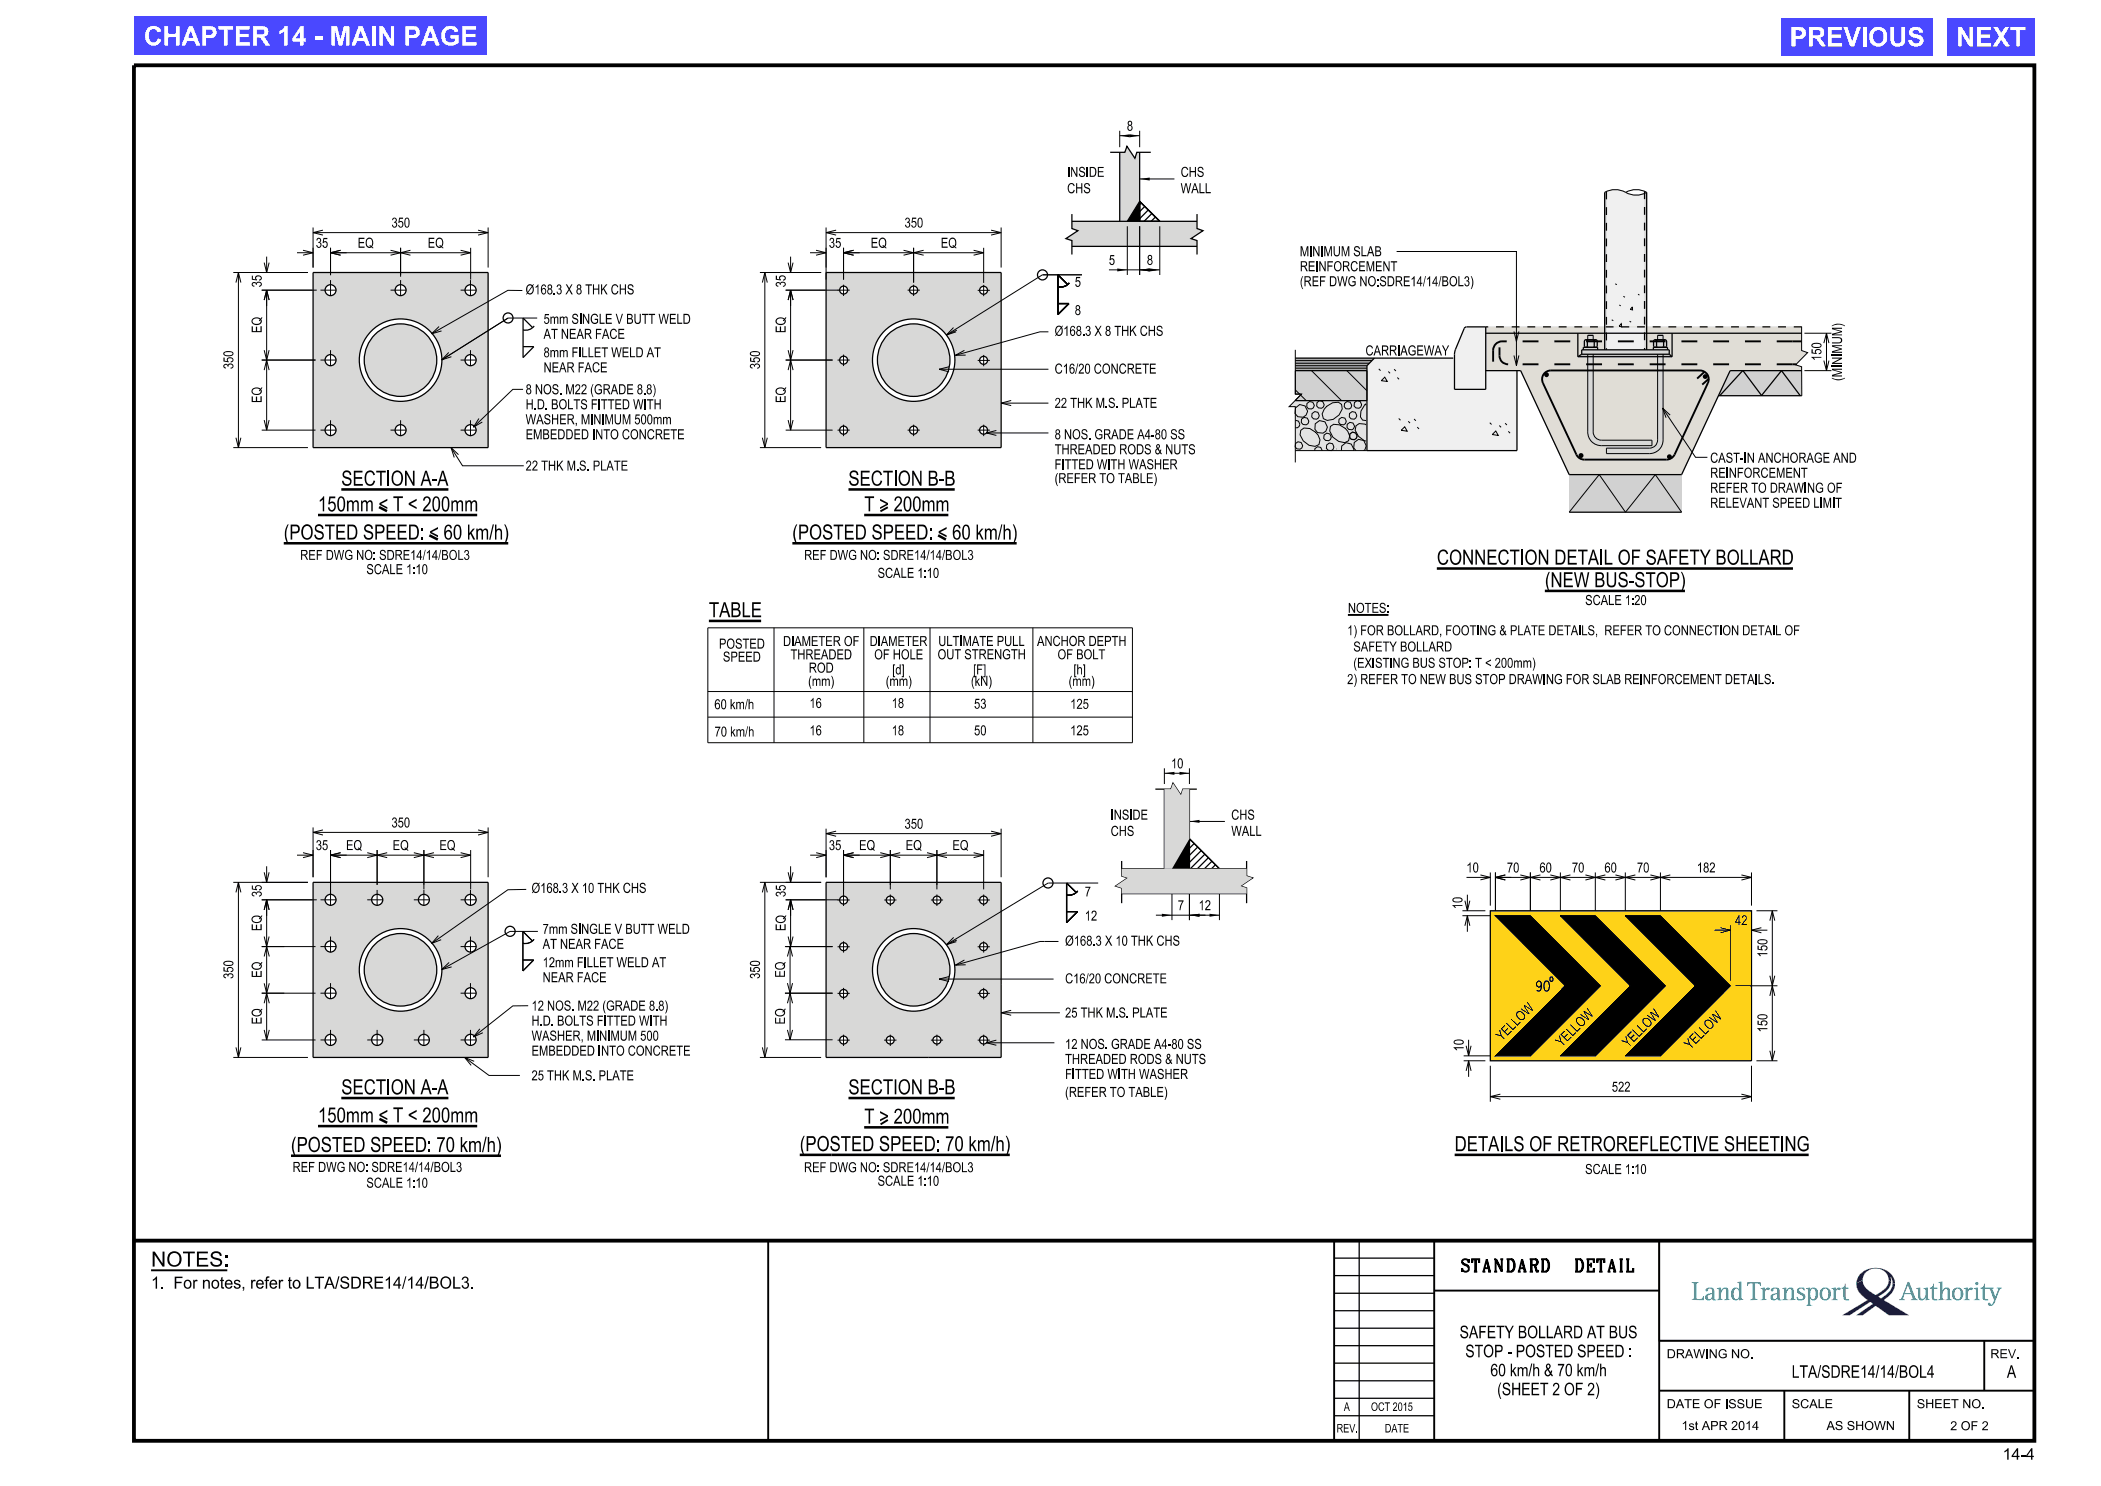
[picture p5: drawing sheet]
<svg xmlns="http://www.w3.org/2000/svg" width="420mm" height="297mm" viewBox="0 0 420 297" stroke-linecap="round" stroke-linejoin="round" font-family="sans-serif">
<defs><g id="words">
<g font-size="3.8" fill="#fff">
<text x="28.7" y="9.1">CHAPTER 14 - MAIN PAGE</text>
<text x="357.8" y="9.3">PREVIOUS</text>
<text x="391.1" y="9.3">NEXT</text>
</g>
<g font-size="3">
<text x="68.2" y="97.1">SECTION A-A</text>
<text x="169.6" y="97.1">SECTION B-B</text>
<text x="56.7" y="107.8">(POSTED SPEED: &lt; 60 km/h)</text>
<text x="63.6" y="102.2">150mm &lt; T &lt; 200mm</text>
<text x="158.4" y="107.8">(POSTED SPEED: &lt; 60 km/h)</text>
<text x="172.8" y="102.2">T &gt; 200mm</text>
<text x="287.2" y="112.9">CONNECTION DETAIL OF SAFETY BOLLARD</text>
<text x="308.8" y="117.4">(NEW BUS-STOP)</text>
<text x="141.7" y="123.4">TABLE</text>
<text x="68.2" y="218.7">SECTION A-A</text>
<text x="169.6" y="218.7">SECTION B-B</text>
<text x="63.6" y="224.3">150mm &lt; T &lt; 200mm</text>
<text x="172.8" y="224.6">T &gt; 200mm</text>
<text x="58.2" y="230.2">(POSTED SPEED: 70 km/h)</text>
<text x="159.9" y="230.1">(POSTED SPEED: 70 km/h)</text>
<text x="290.8" y="230.1">DETAILS OF RETROREFLECTIVE SHEETING</text>
<text x="30.2" y="253.1">NOTES:</text>
</g>
<g font-size="2.5">
<text x="292.3" y="254.2">STANDARD</text>
<text x="313.9" y="254.2">DETAIL</text>
<text x="291.8" y="267.5">SAFETY BOLLARD AT BUS</text>
<text x="292.9" y="271.3">STOP - POSTED SPEED :</text>
<text x="297.9" y="275.1">60 km/h &amp; 70 km/h</text>
<text x="358.2" y="275.4">LTA/SDRE14/14/BOL4</text>
<text x="401.2" y="275.4">A</text>
<text x="299.3" y="278.9">(SHEET 2 OF 2)</text>
</g>
<g font-size="2.4">
<text x="30.2" y="257.5">1.</text>
<text x="34.6" y="257.5">For notes, refer to LTA/SDRE14/14/BOL3.</text>
</g>
<text font-size="2.3" x="400.3" y="291.8">14-4</text>
<g font-size="2">
<text x="225.3" y="26.1">8</text>
<text x="213.3" y="35.4">INSIDE</text>
<text x="236" y="35.4">CHS</text>
<text x="213.3" y="38.6">CHS</text>
<text x="236" y="38.6">WALL</text>
<text x="78.3" y="45.5">350</text>
<text x="180.8" y="45.5">350</text>
<text x="63.1" y="49.5">35</text>
<text x="71.5" y="49.5">EQ</text>
<text x="85.5" y="49.5">EQ</text>
<text x="165.7" y="49.5">35</text>
<text x="174.1" y="49.5">EQ</text>
<text x="188.1" y="49.5">EQ</text>
<text x="221.7" y="52.9">5</text>
<text x="229.3" y="52.9">8</text>
<text x="259.8" y="51.2">MINIMUM SLAB</text>
<text x="214.8" y="57.3">5</text>
<text x="259.8" y="57.2">(REF DWG NO:SDRE14/14/BOL3)</text>
<text x="259.8" y="54.2">REINFORCEMENT</text>
<text x="108.7" y="64.7">5mm SINGLE V BUTT WELD</text>
<text x="214.8" y="63">8</text>
<text x="108.7" y="67.7">AT NEAR FACE</text>
<text x="108.7" y="71.4">8mm FILLET WELD AT</text>
<text x="273" y="71">CARRIAGEWAY</text>
<text x="108.7" y="74.4">NEAR FACE</text>
<text x="210.8" y="74.7">C16/20 CONCRETE</text>
<text x="105.1" y="81.8">H.D. BOLTS FITTED WITH</text>
<text x="105.1" y="78.8">8 NOS. M22 (GRADE 8.8)</text>
<text x="210.8" y="81.5">22 THK M.S. PLATE</text>
<text x="105.1" y="87.8">EMBEDDED INTO CONCRETE</text>
<text x="105.1" y="84.8">WASHER, MINIMUM 500mm</text>
<text x="210.8" y="87.8">8 NOS. GRADE A4-80 SS</text>
<text x="105.1" y="94.1">22 THK M.S. PLATE</text>
<text x="210.8" y="93.8">FITTED WITH WASHER</text>
<text x="210.8" y="90.8">THREADED RODS &amp; NUTS</text>
<text x="341.9" y="95.5">REINFORCEMENT</text>
<text x="341.9" y="92.5">CAST-IN ANCHORAGE AND</text>
<text x="210.8" y="96.6">(REFER TO TABLE)</text>
<text x="341.9" y="101.5">RELEVANT SPEED LIMIT</text>
<text x="341.9" y="98.5">REFER TO DRAWING OF</text>
<text x="60" y="111.9">REF DWG NO: SDRE14/14/BOL3</text>
<text x="160.7" y="111.9">REF DWG NO: SDRE14/14/BOL3</text>
<text x="73.2" y="114.7">SCALE 1:10</text>
<text x="175.4" y="115.5">SCALE 1:10</text>
<text x="269.5" y="122.5">NOTES:</text>
<text x="316.9" y="120.9">SCALE 1:20</text>
<text x="143.7" y="129.6">POSTED</text>
<text x="156.5" y="129.1">DIAMETER OF</text>
<text x="158" y="131.8">THREADED</text>
<text x="173.8" y="129.1">DIAMETER</text>
<text x="174.8" y="131.8">OF HOLE</text>
<text x="187.4" y="131.8">OUT STRENGTH</text>
<text x="187.6" y="129.1">ULTIMATE PULL</text>
<text x="207.3" y="129.1">ANCHOR DEPTH</text>
<text x="211.4" y="131.8">OF BOLT</text>
<text x="269.3" y="127">1) FOR BOLLARD, FOOTING &amp; PLATE DETAILS, REFER TO CONNECTION DETAIL OF</text>
<text x="270.5" y="130.2">SAFETY BOLLARD</text>
<text x="144.5" y="132.2">SPEED</text>
<text x="161.6" y="137.1">(mm)</text>
<text x="161.7" y="134.4">ROD</text>
<text x="177.1" y="137.1">(mm)</text>
<text x="178.4" y="134.8">[d]</text>
<text x="194.1" y="137.1">(kN)</text>
<text x="194.5" y="134.8">[F]</text>
<text x="213.6" y="137.1">(mm)</text>
<text x="214.6" y="134.8">[h]</text>
<text x="269.3" y="136.7">2) REFER TO NEW BUS STOP DRAWING FOR SLAB REINFORCEMENT DETAILS.</text>
<text x="270.5" y="133.5">(EXISTING BUS STOP: T &lt; 200mm)</text>
<text x="142.8" y="141.7">60 km/h</text>
<text x="161.8" y="141.5">16</text>
<text x="178.3" y="141.5">18</text>
<text x="194.7" y="141.6">53</text>
<text x="213.9" y="141.7">125</text>
<text x="142.9" y="147.2">70 km/h</text>
<text x="161.8" y="147">16</text>
<text x="178.3" y="147">18</text>
<text x="194.7" y="147">50</text>
<text x="213.9" y="147">125</text>
<text x="234.1" y="153.6">10</text>
<text x="78.3" y="165.4">350</text>
<text x="180.8" y="165.6">350</text>
<text x="222" y="167.1">CHS</text>
<text x="222" y="163.8">INSIDE</text>
<text x="246.1" y="167.1">WALL</text>
<text x="246.1" y="163.8">CHS</text>
<text x="63.1" y="169.9">35</text>
<text x="69.2" y="169.9">EQ</text>
<text x="78.5" y="169.9">EQ</text>
<text x="87.8" y="169.9">EQ</text>
<text x="165.7" y="169.9">35</text>
<text x="171.7" y="169.9">EQ</text>
<text x="181.1" y="169.9">EQ</text>
<text x="190.4" y="169.9">EQ</text>
<text x="216.8" y="179.2">7</text>
<text x="293.1" y="174.4">10</text>
<text x="301.2" y="174.4">70</text>
<text x="307.7" y="174.4">60</text>
<text x="314.2" y="174.4">70</text>
<text x="320.7" y="174.4">60</text>
<text x="327.2" y="174.4">70</text>
<text x="339.2" y="174.4">182</text>
<text x="216.8" y="184">12</text>
<text x="235.5" y="181.9">7</text>
<text x="239.6" y="181.9">12</text>
<text x="346.8" y="184.9">42</text>
<text x="108.5" y="189.6">AT NEAR FACE</text>
<text x="108.5" y="186.6">7mm SINGLE V BUTT WELD</text>
<text x="108.5" y="196.3">NEAR FACE</text>
<text x="108.5" y="193.3">12mm FILLET WELD AT</text>
<text x="212.9" y="196.5">C16/20 CONCRETE</text>
<text x="106.3" y="202">12 NOS. M22 (GRADE 8.8)</text>
<text x="212.9" y="203.4">25 THK M.S. PLATE</text>
<text x="307.1" y="198.1">90</text>
<text x="106.3" y="208">WASHER, MINIMUM 500</text>
<text x="106.3" y="205">H.D. BOLTS FITTED WITH</text>
<text x="212.9" y="209.7">12 NOS. GRADE A4-80 SS</text>
<text x="300.2" y="208.2" transform="rotate(-45 300.2 208.2)">YELLOW</text>
<text x="309" y="206.9" transform="rotate(-45 309 206.9)">BLAC K</text>
<text x="312.2" y="209.4" transform="rotate(-45 312.2 209.4)">YELLOW</text>
<text x="320.5" y="208.5" transform="rotate(-45 320.5 208.5)">BLAC K</text>
<text x="325.5" y="209.5" transform="rotate(-45 325.5 209.5)">YELLOW</text>
<text x="333" y="208.9" transform="rotate(-45 333 208.9)">BLAC K</text>
<text x="337.8" y="209.9" transform="rotate(-45 337.8 209.9)">YELLOW</text>
<text x="106.3" y="211">EMBEDDED INTO CONCRETE</text>
<text x="106.3" y="215.9">25 THK M.S. PLATE</text>
<text x="212.9" y="215.7">FITTED WITH WASHER</text>
<text x="212.9" y="212.7">THREADED RODS &amp; NUTS</text>
<text x="212.9" y="219.3">(REFER TO TABLE)</text>
<text x="322.2" y="218.2">522</text>
<text x="58.5" y="234.2">REF DWG NO: SDRE14/14/BOL3</text>
<text x="73.2" y="237.4">SCALE 1:10</text>
<text x="160.7" y="234.3">REF DWG NO: SDRE14/14/BOL3</text>
<text x="175.4" y="237">SCALE 1:10</text>
<text x="316.9" y="234.6">SCALE 1:10</text>
</g>
<g font-size="1.8">
<text x="333.2" y="271.5">DRAWING NO.</text>
<text x="397.9" y="271.5">REV.</text>
<text x="333.2" y="281.5">DATE OF ISSUE</text>
<text x="358.2" y="281.5">SCALE</text>
<text x="383.2" y="281.5">SHEET NO.</text>
<text x="336.1" y="285.8">1st APR 2014</text>
<text x="365.1" y="285.8">AS SHOWN</text>
<text x="389.9" y="285.9">2 OF 2</text>
</g>
<g font-size="1.7">
<text x="268.6" y="282">A</text>
<text x="274.1" y="282">OCT 2015</text>
<text x="267.2" y="286.3">REV.</text>
<text x="276.8" y="286.3">DATE</text>
</g>
<text font-size=".9" x="309.9" y="196.2">0</text>
</g></defs>
<g fill="none" stroke="#000" stroke-width=".25">
<path d="M231 157.7h3.1l.4-1.2 1.6 2.4 .4-1.2h2.8M232.8 157.7v15.9M237.8 157.7v15.9M224.2 172.1v3l1.2 .4-2.4 1.6 1.2 .4v3M224.2 173.6h25M224.2 178.6h25M234.3 173.6l3.5-6 6 6M238.3 167.6l-.6 .6M239.7 167.6l-2 2M241.1 167.6l-3.4 3.4M242.6 167.6l-4.9 4.8M243.8 172l-1.6 1.6"/>
<path d="M243.8 173.4l-.2 .2M243.8 169.2l-4.4 4.4M243.8 167.8l-5.9 5.8M243.8 170.6l-3 3M249.2 172.1v3l1.2 .4-2.4 1.6 1.2 .4v3"/>
</g>
<path d="M232.8 154.5l2-.2v.6zM235.8 154.3l2 .2-2 .4zM237.8 167.6v6h-3.5zM237.8 164.2l2-.3v.6zM232.3 182.6l2 .3-2 .3zM237.8 182.9l2-.3v.6zM241.8 182.6l2 .3-2 .3z" fill="#000"/>
<path d="M232.8 153.6v3.1M232.8 154.5h5M237.8 153.6v3.1M234.3 174.6v9.3M237.8 164.2h7.1M237.8 174.6v9.3M243.8 174.6v9.3M231.1 182.9h12.7" fill="none" stroke="#000" stroke-width=".2"/>
<g fill="#f0f0f0">
<path d="M274.2 72.1l.5-.5h16.1v6.2h6.2v-3.7h6.2v16h-29.9v-17z" fill-rule="evenodd"/>
<path d="M292.9 65.4l4.1-.1v12.5h-6.2v-7.3z" fill-rule="evenodd"/>
</g>
<path d="M258.9 71.6h15.8l-1.4 1.5v1h-14.4z" fill-rule="evenodd" fill="#ababab"/>
<path d="M258.9 74.1h14.4v6h-14.4l1.3-1.3h-1.3z" fill-rule="evenodd" fill="#d1d1d1"/>
<path d="M258.9 80.1h14.4v10h-14.4v-8.8h-1.2z" fill-rule="evenodd" fill="#e3e3e3"/>
<path d="M317.4 67h1.1M331.4 67h1.1" fill="none" stroke="#000" stroke-width=".2"/>
<g fill="#d8d8d7">
<path d="M317.4 67h1.1v.9l.8 .2v1.1l-.3 .2h.4v.5h-2.9v-.5h.5l-.3-.2v-1l.2-.3h.5z" fill-rule="evenodd"/>
<path d="M331.4 67h1.1v.9h.4l.3 .3v1l-.3 .2h.4v.5h-2.8v-.5h.3l-.2-.2v-1l.2-.3h.6z" fill-rule="evenodd"/>
</g>
<path d="M320.8 38.4v31.5M321.1 38.3v31.6M328.8 38.2v31.7M329.2 38.4v31.5" fill="none" stroke="#d8d8d7" stroke-width=".2"/>
<path d="M321.1 38.3a4.4 4.4 0 0 1 4.4 .4l1.6 .3 1.7-.3v31.2h-7.7z" fill-rule="evenodd" fill="#f0f0f0"/>
<g fill="#d8d8d7">
<path d="M316.2 69.9h17.5v.9h-17.5z"/>
<path d="M320.8 38.4l.3-.1v31.6h-.3z" fill-rule="evenodd"/>
<path d="M328.8 38.7l.4-.3v31.5h-.4z" fill-rule="evenodd"/>
<path d="M317.4 70.8h1.1v15.5a1.69 1.69 0 0 0 1.6 1.7h10.1v1.1h-10.1a2.71 2.71 0 0 1-2.7-2.8z" fill-rule="evenodd"/>
<path d="M331.4 70.8h1.1v17.1a2.71 2.71 0 0 1-2.8 2.8h-8.6v-1.1h8.6a1.63 1.63 0 0 0 1.7-1.7z" fill-rule="evenodd"/>
</g>
<path d="M315.4 71.3l.8-.5h17.5l.6 .5z" fill="#c2c2c2"/>
<path d="M297 65.3h63.2M303.2 74.1h.8l9.7 20.8h22.5l9.7-20.8h14.3" fill="none" stroke="#e0ddd6" stroke-width=".2"/>
<path d="M297 65.3h23.8v4.6h-1.4v-.5h-.4l.3-.2v-1.1l-.8-.2v-.9h-1.1v.9h-.5l-.2 .3v1l.3 .2h-.5v.5h-.3v.9l-.8 .5h2v15a2.71 2.71 0 0 0 2.7 2.8h10.1v-1.1h-10.1a1.69 1.69 0 0 1-1.6-1.7v-15h12.9v16.6a1.63 1.63 0 0 1-1.7 1.7h-8.6v1.1h8.6a2.71 2.71 0 0 0 2.8-2.8v-16.6h1.8l-.6-.5v-.9h-.4v-.5h-.4l.3-.2v-1l-.3-.3h-.4v-.9h-1.1v.9l-.8 .2v1.1l.2 .2h-.3v.5h-1.3v-4.6h31v4.8l1.2 .4-2.4 2.4 1.2 .4v.8h-14.3l-9.7 20.8h-22.5l-9.7-20.8h-7z" fill-rule="evenodd" fill="#e0ddd6"/>
<g fill="#d1d1d1">
<path d="M313.7 94.9h22.5v7.5h-22.5z"/>
<path d="M345.9 74.1h14.3v5h-16.7z" fill-rule="evenodd"/>
</g>
<path d="M320.8 38.4a4.2 4.2 0 0 1 4.2 0M325 38.4a4.2 4.2 0 0 1 4.2 0 4.2 4.2 0 0 1-4.2 0z" fill="none" stroke="#d8d8d7" stroke-width=".2"/>
<g fill="#d8d8d7">
<path d="M62.6 176.4v34.9h35v-34.9zM71.8 193.8a8.3 8.3 0 0 1 16.5 0 8.3 8.3 0 0 1-16.5 0zM65 179.9a1.1 1.1 0 0 1 2.2 0 1.1 1.1 0 0 1-2.2 0zM65 207.8a1.1 1.1 0 0 1 2.2 0 1.1 1.1 0 0 1-2.2 0zM93 179.8a1.1 1.1 0 0 1 2.2 0 1.1 1.1 0 0 1-2.2 0zM93 207.8a1.1 1.1 0 0 1 2.2 0 1.1 1.1 0 0 1-2.2 0zM65 189.2a1.1 1.1 0 0 1 2.2 0 1.1 1.1 0 0 1-2.2 0zM65 198.5a1.1 1.1 0 0 1 2.2 0 1.1 1.1 0 0 1-2.2 0zM74.3 179.8a1.1 1.1 0 0 1 2.2 0 1.1 1.1 0 0 1-2.2 0zM83.6 179.8a1.1 1.1 0 0 1 2.2 0 1.1 1.1 0 0 1-2.2 0zM93 189.2a1.11 1.11 0 0 1 2.2 0 1.11 1.11 0 0 1-2.2 0zM93 198.5a1.1 1.1 0 0 1 2.2 0 1.1 1.1 0 0 1-2.2 0zM74.3 207.8a1.11 1.11 0 0 1 2.2 0 1.11 1.11 0 0 1-2.2 0zM83.6 207.8a1.1 1.1 0 0 1 2.2 0 1.1 1.1 0 0 1-2.2 0z" fill-rule="evenodd"/>
<path d="M165.1 176.4v34.9h20.6l14.4-14.5v-20.4zM174.4 193.8a8.2 8.2 0 0 1 16.5 0 8.2 8.2 0 0 1-16.5 0zM167.9 207.9a.79 .79 0 0 1 1.5 0 .79 .79 0 0 1-1.5 0zM167.9 198.6a.79 .79 0 0 1 1.5 0 .79 .79 0 0 1-1.5 0zM167.9 189.2a.79 .79 0 0 1 1.5 0 .79 .79 0 0 1-1.5 0zM167.9 179.9a.79 .79 0 0 1 1.5 0 .79 .79 0 0 1-1.5 0zM177.2 179.9a.8 .8 0 0 1 1.6 0 .8 .8 0 0 1-1.6 0zM186.5 179.9a.8 .8 0 0 1 1.6 0 .8 .8 0 0 1-1.6 0zM195.8 179.9a.8 .8 0 0 1 1.6 0 .8 .8 0 0 1-1.6 0zM195.8 189.2a.8 .8 0 0 1 1.6 0 .8 .8 0 0 1-1.6 0zM195.8 198.6a.8 .8 0 0 1 1.6 0 .8 .8 0 0 1-1.6 0zM177.2 207.9a.8 .8 0 0 1 1.6 0 .8 .8 0 0 1-1.6 0zM186.5 207.9a.81 .81 0 0 1 1.6 0 .81 .81 0 0 1-1.6 0zM200.1 196.8l-14.4 14.5h14.4zM195.8 207.9a.8 .8 0 0 1 1.6 0 .8 .8 0 0 1-1.6 0z" fill-rule="evenodd"/>
<path d="M165.1 54.5v35h35v-35zM174.4 72a8.2 8.2 0 0 1 16.5 0 8.2 8.2 0 0 1-16.5 0zM181.8 86a.81 .81 0 0 1 1.6 0 .81 .81 0 0 1-1.6 0zM167.9 86a.8 .8 0 0 1 1.6 0 .8 .8 0 0 1-1.6 0zM195.8 86a.81 .81 0 0 1 1.6 0 .81 .81 0 0 1-1.6 0zM167.9 72a.79 .79 0 0 1 1.5 0 .79 .79 0 0 1-1.5 0zM167.9 58a.79 .79 0 0 1 1.5 0 .79 .79 0 0 1-1.5 0zM181.8 58a.81 .81 0 0 1 1.6 0 .81 .81 0 0 1-1.6 0zM195.8 58a.81 .81 0 0 1 1.6 0 .81 .81 0 0 1-1.6 0zM195.8 72a.8 .8 0 0 1 1.6 0 .8 .8 0 0 1-1.6 0z" fill-rule="evenodd"/>
<path d="M62.6 54.5v35h35v-35zM65 58a1.1 1.1 0 0 1 2.2 0 1.1 1.1 0 0 1-2.2 0zM65 86a1.1 1.1 0 0 1 2.2 0 1.1 1.1 0 0 1-2.2 0zM93 86a1.09 1.09 0 0 1 2.1 0 1.09 1.09 0 0 1-2.1 0zM93 72a1.11 1.11 0 0 1 2.2 0 1.11 1.11 0 0 1-2.2 0zM79 86a1.1 1.1 0 0 1 2.2 0 1.1 1.1 0 0 1-2.2 0zM79 58a1.1 1.1 0 0 1 2.2 0 1.1 1.1 0 0 1-2.2 0zM65 72a1.1 1.1 0 0 1 2.2 0 1.1 1.1 0 0 1-2.2 0zM93 58a1.1 1.1 0 0 1 2.2 0 1.1 1.1 0 0 1-2.2 0zM71.8 72a8.2 8.2 0 0 1 16.5 0 8.2 8.2 0 0 1-16.5 0z" fill-rule="evenodd"/>
<path d="M214.3 44.2h25v1.5l1.2 .4-2.4 1.6 1.2 .4v1.1h-25v-1.1l-1.2-.4 2.4-1.6-1.2-.4z" fill-rule="evenodd"/>
<path d="M223.8 30.4h1.1l.4-1.2 1.6 2.4 .4-1.2h.5v9.8l-2.4 4h-1.6z" fill-rule="evenodd"/>
<path d="M232.8 157.7h1.3l.4-1.2 1.6 2.4 .4-1.2h1.3v9.9l-3.5 6h-1.5z" fill-rule="evenodd"/>
<path d="M224.2 173.6h25v1.5l1.2 .4-2.4 1.6 1.2 .4v1.1h-25v-1.1l-1.2-.4 2.4-1.6-1.2-.4z" fill-rule="evenodd"/>
<circle cx="80.1" cy="193.8" r="7.3"/>
<circle cx="182.6" cy="193.8" r="7.2"/>
<circle cx="182.6" cy="72" r="7.2"/>
<circle cx="80.1" cy="72" r="7.2"/>
</g>
<g fill="none" stroke="#000" stroke-width=".25">
<path d="M320.8 38.4v31.5M329.2 38.4v31.5M258.9 71.6h31.6M274.7 71.6l-1.4 1.5v17h29.9v-16M293.2 65.3l-.5 .3-1.9 4.6v7.6h6.2v-12.5h-3.8M297 74.1h7l9.7 20.8h22.5l9.7-20.8h14.3M297 66.6h63.2M315.4 71.3h18.9M315.4 66.6v4.7M316.2 70.8v-.9h17.5v.9M316.2 70.8h17.5M316.2 70.8l-.8 .5"/>
<path d="M316.5 69.9v-.5h2.9v.5M316.8 68l.3-.1 .2 .3v1l-.3 .2-.3-.2zM317 67.9h2M317.3 68l.7-.1 .7 .1M317.3 69.3l.7 .1 .7-.1M317.4 67h1.1M318.8 68l.2-.1 .3 .3v1l-.3 .2-.3-.2zM330.5 69.9v-.5h2.8v.5M330.7 68l.3-.1 .2 .3v1l-.4 .2-.2-.2zM330.8 67.9h2M331.1 68l.7-.1 .8 .1M331.1 69.3l.7 .1 .8-.1"/>
<path d="M331.4 67h1.1M332.7 68l.3-.1 .2 .3v1l-.4 .2-.2-.2zM333.7 70.8l.6 .5M334.3 66.6v4.7M343.5 79.1h16.7M343.8 79.1l4.6-5.1 3.8 5.1M352.1 79.1l4-5 3.8 5M269.8 86.7l.6-.3 .6 .1 .3 .7-.2 .4-.3 .3-.7-.1-.3-.4zM273.1 80.7l-.4 .3M313.7 102.4h22.5"/>
</g>
<g fill="none" stroke="#000" stroke-width=".2">
<path d="M320.8 38.4a4.2 4.2 0 0 1 4.2 0M325 38.4a4.2 4.2 0 0 1 4.2 0 4.2 4.2 0 0 1-4.2 0zM279.2 50.3h23.9v22.8M322.9 56.7l.3 .2M324.5 59.2l.3 .2M327.4 58.8l.3 .2M187.7 73.8h21.9M189.7 73.3l-2 .5 2 .5M258.9 77.9l2.2 2.2M258.9 69.9v8.9h1.3l-2.5 2.5h1.2v11.1M258.9 74.1h14.4v6h-14.4l1.3-1.3h-1.3zM258.9 73.6h14.4"/>
<path d="M258.9 73.1h14.4M258.9 72.6h14.9M258.9 72.1h15.3M262.2 74.1l6 6M269.2 74.1l4.1 4M275.6 73.7l.4 .4M276.1 76.1l.7-.7 .5 .8zM277.5 74.3l.4 .3M278.7 73.8l.3 .4M279.3 75.5l.4 .3M302.6 71l.5 2.1 .5-2.1M302.6 66.2l.5 2 .5-2"/>
<path d="M303.1 66.9v1.3M317.4 70.8v15.5a2.71 2.71 0 0 0 2.7 2.8h10.1v-1.1h-10.1a1.69 1.69 0 0 1-1.6-1.7v-15.5M317.4 67v.9M318.5 67v.9M322.2 63.9l.3 .2M323.7 61l.3 .1M324.1 64.7l.1 .6-.5-.1zM325.8 64.2l.3 .2M326.3 61.3l.1 .6-.5-.1zM331.4 70.8v17.1a1.63 1.63 0 0 1-1.7 1.7h-8.6v1.1h8.6a2.71 2.71 0 0 0 2.8-2.8v-17.1M331.4 67v.9M332.5 67v.9"/>
<path d="M360.2 65.3v4.8l1.2 .4-2.4 2.4 1.2 .4v5.8M360.7 74.1h5.4M360.7 66.6h5.4M364.6 68.6l.5-2 .5 2M364.6 72.1l.5 2 .5-2M365.1 66.6v7.5M197.2 86.5h12.4M199.2 86l-2 .5 2 .5M258.9 80v.1M258.9 84l.7 .2 .3 .6-.2 .5-.4 .2h-.4M258.9 90.1h14.4M259 81.5l.8-.6 1.1 .2 .5 1.1-.3 .8-.6 .4-1.1-.1-.5-.7z"/>
<path d="M259 88.6l.5-.3 .6 .1 .3 .7-.2 .4-.3 .3-.6-.1-.4-.4zM260.2 83.8l.5-.4 .6 .2 .4 .6-.2 .5-.4 .2-.6-.1-.4-.3zM261.3 80.6l.5-.3 .6 .1 .3 .6-.2 .5-.3 .2h-.7l-.3-.4zM262.3 82.7l.5-.4 .7 .1 .2 .7-.1 .4-.4 .3-.6-.1-.4-.4zM262.8 90.1l.1-.4 .5-.4 .6 .1 .3 .7M262.9 84.7l.9-.6 1.1 .2 .5 1.1-.4 .8-.5 .4-1.1-.1-.5-.7zM263 86.4l.5 .6 .4 .9-.2 1-.8 .3-1.2-.2-1.2-.9-.6-1.2 .1-.9 .7-.5 1.1 .2 1.2 .7M263.3 80.5l.5-.4 .6 .2 .3 .6-.2 .4-.3 .3-.6-.1-.4-.4zM264.7 87l.5-.4 .7 .1 .2 .7-.1 .4-.4 .3-.6-.1-.4-.4zM265.2 88.9l.5-.4 .7 .2 .3 .6-.2 .5-.4 .3-.6-.1-.4-.4zM265.3 81.2l-.6 .6-.4 .9 .2 1 .8 .3 1.2-.2 1.2-.9 .6-1.2-.1-.9-.7-.4-1.1 .1-1.2 .7M267.2 89.7v.1"/>
<path d="M267.7 83.8l.5-.4 .7 .2 .2 .6-.1 .5-.4 .2-.6-.1-.4-.3zM268.1 90.1l.1-1 .9-.6 1 .3 .6 1-.2 .3M268.8 80.6l.5-.3 .6 .1 .3 .6-.1 .5-.4 .2h-.6l-.4-.4zM268.9 85.6l.5 .6 .4 .9-.2 1-.8 .4-1.2-.3-1.1-.8-.7-1.3 .2-.9 .6-.4 1.2 .1 1.1 .7M269.3 84.8l.5-.4 .7 .2 .3 .6-.2 .5-.3 .2-.7-.1-.3-.4zM269.8 82.7l.5-.4 .6 .1 .4 .7-.3 .4-.3 .3-.6-.1-.4-.4zM270.8 80.5l.5-.4 .6 .2 .3 .6-.2 .4-.3 .3-.7-.1-.3-.4zM271.1 90.1l-.5-.6 .1-1.1 .9-.6 1 .2 .5 1.1-.3 .8-.2 .2M272.8 81l-.7 1.2-.1 1.1 .4 .7 .7 .1M273.1 84.9l-.2-.1-1.2-.1-.6 .4-.2 .9 .7 1.2 1.1 .9 .4 .1M279.6 83.6l.4 .4M280.1 86l.7-.7 .5 .9z"/>
<path d="M281.5 84.2l.4 .4M282.7 83.7l.3 .4M283.3 85.4l.4 .3M297.8 84.5l.4 .3M298.3 86.9l.7-.8 .5 .9zM299.7 85.1l.4 .3M300.9 84.6l.3 .3M301.5 86.2l.4 .4M332.4 81.6l6.5 9.8h2.4M333.9 83l-1.5-1.4 .7 1.9M313.7 102.4l6-7.5 5.2 7.5 6-7.5 5.3 7.5"/>
</g>
<path d="M287.2 113.6h71.2M308.8 118.1h28" fill="none" stroke="#000" stroke-width=".51"/>
<path d="M308.8 74.6l.5-.4 .7-.2h29.8a1.75 1.75 0 0 1 1.6 2.5l-6.6 14.4a1.82 1.82 0 0 1-1.6 1h-16.5a1.73 1.73 0 0 1-1.6-1l-6.7-14.4-.1-1zM340.7 74.3l-1.4 1.4M341.6 75.7l-1.3 1.2M358.4 68.2h1.8M358.4 72.8h.7M269.5 122.9h8.1" fill="none" stroke="#000" stroke-width=".38"/>
<path d="M321.1 38.3v31.6M328.8 38.2v31.7M360.2 65.3h-63.2" fill="none" stroke="#000" stroke-width=".25" stroke-dasharray="1.6 1.6" stroke-linecap="butt"/>
<g fill="#000">
<path d="M362.2 68.7a.48 .48 0 0 0 0 .6 .48 .48 0 0 0 .5 .2 1 1 0 0 0 1.4-.5 1.27 1.27 0 0 0-1.6-.4zM362.4 68.9a1.37 1.37 0 0 1 1.6 .1 1.24 1.24 0 0 1-1.7 0z" fill-rule="evenodd"/>
<path d="M362.1 69.8h.3v.6l.5 .2a.63 .63 0 0 1 .3-.9 .63 .63 0 0 1 .8 .3l.1 .5-.5 .3v-.2l.3-.1a.4 .4 0 0 0-.5-.6 .4 .4 0 0 0-.2 .7l-.1 .2-1-.2z" fill-rule="evenodd"/>
<path d="M362.1 71.3h2v.2h-1.6l.3 .4h-.2z" fill-rule="evenodd"/>
<path d="M366.2 67.4h1.2a.67 .67 0 0 1 .9 .6 .67 .67 0 0 1-.9 .6h-1.2v-.2h1.2a.46 .46 0 0 0 .6-.4 .46 .46 0 0 0-.6-.4h-1.2z" fill-rule="evenodd"/>
<path d="M366.2 73.7h2v.2h-1.7l1.7 .5v.2l-1.7 .4h1.7v.2h-2v-.3l1.7-.4-1.7-.5z" fill-rule="evenodd"/>
<path d="M366.2 71.5h2v.2l-1.6 .8h1.6v.2h-2v-.2l1.6-.8h-1.6z" fill-rule="evenodd"/>
<path d="M366.2 69h2v.2h-1.7l1.7 .5v.1l-1.7 .5h1.7v.2h-2v-.3l1.7-.5-1.7-.4z" fill-rule="evenodd"/>
<path d="M366.2 65.5h2v.2h-1.7l1.7 .5v.2l-1.7 .4h1.7v.2h-2v-.3l1.7-.4-1.7-.5z" fill-rule="evenodd"/>
<path d="M366.2 75.5l.4 .2a2.99 2.99 0 0 0 2.2-.2v.1a2.45 2.45 0 0 1-2.6 0z" fill-rule="evenodd"/>
<path d="M366.2 65.1a2.45 2.45 0 0 1 2.6 0v.1a2.77 2.77 0 0 0-2.6 0z" fill-rule="evenodd"/>
<circle cx="309.2" cy="74.9" r=".48"/>
<circle cx="340.9" cy="75.3" r=".49"/>
<circle cx="316.1" cy="91" r=".5"/>
<circle cx="333.7" cy="91.3" r=".49"/>
</g>
<path d="M298.5 70a1.81 1.81 0 0 1 1.7-1.8M298.5 70v2.3M299.8 71.1a1.69 1.69 0 0 0 1.7 1.7M299.8 69.4v1.7M358.4 68.2h-58.2M358.4 72.8h-56.9" fill="none" stroke="#000" stroke-width=".38" stroke-dasharray="3.2 3.2" stroke-linecap="butt"/>
<path d="M366.2 73.2h2M366.2 71h2" fill="none" stroke="#000" stroke-width=".21"/>
<path d="M297.9 182v30h52.2v-30zM298.9 183h7l14 14-14 14h-7l14-14zM311.9 183h7l14 14-14 14h-7l14-14zM324.9 183h7l14 14-14 14h-7l14-14z" fill-rule="evenodd" fill="#fed218"/>
<g fill="#000">
<path d="M50.5 56.5l.4-.1 .3 .2a.55 .55 0 0 1 1-.2 .55 .55 0 0 1-.4 .9v-.2h.1a.34 .34 0 0 0 .2-.5 .34 .34 0 0 0-.5-.1l-.2 .2v.2h-.2a.3 .3 0 0 0-.4-.3 .3 .3 0 0 0-.2 .4l.3 .1-.1 .2a.48 .48 0 0 1-.5-.3 .48 .48 0 0 1 .2-.5z" fill-rule="evenodd"/>
<path d="M50.3 55.1h.3v.6l.5 .1a.62 .62 0 0 1 .3-.8 .62 .62 0 0 1 .8 .3l.1 .5-.5 .3v-.2l.2-.1a.4 .4 0 0 0-.4-.6 .4 .4 0 0 0-.2 .7v.2l-1.1-.2z" fill-rule="evenodd"/>
<path d="M105.4 57a1.33 1.33 0 0 0-.1 1.5l-.1 .3 .1 .1 .1-.2a.88 .88 0 0 0 1.1-.1 .88 .88 0 0 0 .2-1.1l-.2-.4 .2-.2-.1-.1-.2 .2-.5-.2zM105.6 57.2l.3-.2 .4 .2-.8 1.1-.1-.7zM106.4 57.4a.71 .71 0 0 1 0 .8 .71 .71 0 0 1-.8 .3z" fill-rule="evenodd"/>
<path d="M107.5 56.8h.1v2h-.1v-1.5l-.4 .3v-.3z" fill-rule="evenodd"/>
<path d="M108.4 56.9a1.26 1.26 0 0 0 .3 2 .68 .68 0 0 0 .5-.7 .68 .68 0 0 0-.6-.6l-.3 .2a.46 .46 0 0 1 .1-.5 .46 .46 0 0 1 .5-.2l.1 .3 .2-.1a.5 .5 0 0 0-.8-.4zM108.6 57.8a.4 .4 0 0 1 .4 .4 .4 .4 0 0 1-.5 .3l-.1-.5z" fill-rule="evenodd"/>
<path d="M109.6 57l-.1 .5 .2 .2a.59 .59 0 0 0-.3 .9 .59 .59 0 0 0 1 0 .59 .59 0 0 0-.3-.9 .48 .48 0 0 0 .2-.7 .48 .48 0 0 0-.7 0zM109.6 57.3a.3 .3 0 0 1 .6 0 .3 .3 0 0 1-.6 0zM109.6 58.3a.38 .38 0 0 1 .7 0 .38 .38 0 0 1-.7 0z" fill-rule="evenodd"/>
<path d="M110.7 58.6h.2v.2h-.2z" fill-rule="evenodd"/>
<path d="M111.4 57a.48 .48 0 0 1 .7 .1 .48 .48 0 0 1-.1 .6 .55 .55 0 0 1 .1 1 .55 .55 0 0 1-.8-.4h.1l.1 .3a.36 .36 0 0 0 .6-.3 .36 .36 0 0 0-.4-.4v-.2a.29 .29 0 0 0 .4-.2 .29 .29 0 0 0-.3-.4 .29 .29 0 0 0-.3 .3h-.2z" fill-rule="evenodd"/>
<path d="M113.1 56.8h.2l.5 .8 .4-.8h.2l-.5 1 .6 1h-.3l-.4-.8-.5 .8h-.3l.7-1z" fill-rule="evenodd"/>
<path d="M115.4 57l-.1 .4 .2 .3a.59 .59 0 0 0-.2 .9 .59 .59 0 0 0 .9 0 .59 .59 0 0 0-.2-.9 .48 .48 0 0 0 .1-.6 .48 .48 0 0 0-.7-.1zM115.5 57.3a.3 .3 0 0 1 .6 0 .3 .3 0 0 1-.6 0zM115.6 57.9a.36 .36 0 0 1 .5 .4 .36 .36 0 0 1-.6 .2z" fill-rule="evenodd"/>
<path d="M117.1 56.8h1.2v.3h-.5v1.7h-.2v-1.7h-.5z" fill-rule="evenodd"/>
<path d="M118.5 56.8h.2v.9h.9v-.9h.2v2h-.2v-.9h-.9v.9h-.2z" fill-rule="evenodd"/>
<path d="M120.2 56.8h.2v1l.7-1h.3l-.6 .8 .7 1.2h-.3l-.6-1-.2 .3v.7h-.2z" fill-rule="evenodd"/>
<path d="M122.5 57a.64 .64 0 0 1 .6-.2 .64 .64 0 0 1 .5 .6h-.2a.48 .48 0 0 0-.6-.4 .48 .48 0 0 0-.4 .6 .58 .58 0 0 0 .1 .8 .58 .58 0 0 0 .8 0l.1-.3 .2 .1a.71 .71 0 0 1-.8 .7 .71 .71 0 0 1-.6-.9z" fill-rule="evenodd"/>
<path d="M123.9 56.8h.2v.9h.8v-.9h.2v2h-.2v-.9h-.8v.9h-.2z" fill-rule="evenodd"/>
<path d="M125.6 56.9a.6 .6 0 0 1 .7-.1 .6 .6 0 0 1 .3 .6h-.2a.35 .35 0 0 0-.4-.4 .35 .35 0 0 0-.1 .6 .66 .66 0 0 1 .8 .5 .66 .66 0 0 1-.6 .8 .68 .68 0 0 1-.7-.7h.2a.41 .41 0 0 0 .5 .5 .41 .41 0 0 0 .3-.6l-.1-.1a.69 .69 0 0 1-.7-.3 .69 .69 0 0 1 0-.8z" fill-rule="evenodd"/>
<path d="M155.2 56.5l.5-.1 .3 .2a.55 .55 0 0 1 .9-.2 .55 .55 0 0 1-.4 .9v-.2l.3-.1a.37 .37 0 0 0-.3-.5 .37 .37 0 0 0-.4 .4h-.2a.29 .29 0 0 0-.2-.4 .29 .29 0 0 0-.4 .3 .29 .29 0 0 0 .3 .3v.2a.48 .48 0 0 1-.5-.3 .48 .48 0 0 1 .1-.5z" fill-rule="evenodd"/>
<path d="M155.1 55.1h.2v.6l.6 .1a.63 .63 0 0 1 .3-.8 .63 .63 0 0 1 .8 .3v.5l-.5 .3v-.2l.3-.1a.41 .41 0 0 0-.4-.6 .41 .41 0 0 0-.3 .6v.3l-1-.2z" fill-rule="evenodd"/>
<path d="M44.7 70.4a.6 .6 0 0 0 .1 .7 .6 .6 0 0 0 .6 .1h.6a.52 .52 0 0 0 .7-.5 .52 .52 0 0 0-.6-.5h-.8zM44.9 70.6a1.77 1.77 0 0 1 1.5 0l.1 .1a1.24 1.24 0 0 1-1.7 0z" fill-rule="evenodd"/>
<path d="M44.7 73a.52 .52 0 0 1 .9 0 .54 .54 0 0 1 .9-.2 .54 .54 0 0 1-.4 .9v-.2a.36 .36 0 0 0 .3-.5 .36 .36 0 0 0-.6 0l-.1 .3h-.2a.3 .3 0 0 0-.3-.4 .3 .3 0 0 0-.3 .3 .3 .3 0 0 0 .3 .3v.2l-.4-.2-.2-.3z" fill-rule="evenodd"/>
<path d="M44.7 71.5h.2v.6l.5 .1a.63 .63 0 0 1 .4-.8 .63 .63 0 0 1 .8 .2l.1 .3-.2 .4-.4 .2v-.3a.34 .34 0 0 0 .4-.3 .34 .34 0 0 0-.5-.3 .35 .35 0 0 0-.4 .2 .35 .35 0 0 0 .1 .4v.2l-1-.2z" fill-rule="evenodd"/>
<path d="M50.5 63.7a.87 .87 0 0 0 .1 1.1 .87 .87 0 0 0 1.1 .1 .74 .74 0 0 0 .5-1.1l.3-.3-.2-.1-.2 .3a1.37 1.37 0 0 0-1.6 0zM50.6 63.9l.7-.3 .6 .2-.1 .3 .1 .1 .2-.2a.57 .57 0 0 1-.2 .6 .57 .57 0 0 1-.6 .1 .57 .57 0 0 1-.7-.1 .57 .57 0 0 1 0-.7z" fill-rule="evenodd"/>
<path d="M50.5 77.7a.82 .82 0 0 0 0 1 .82 .82 0 0 0 1 .2 .76 .76 0 0 0 .7-1.1l.3-.3-.2-.1-.2 .3a1.42 1.42 0 0 0-1.6 0zM50.7 77.8l.9-.1 .3 .2-.1 .2 .1 .1 .2-.2a.57 .57 0 0 1-.2 .6 .57 .57 0 0 1-.6 .1 .56 .56 0 0 1-.7-.2 .56 .56 0 0 1 .1-.7z" fill-rule="evenodd"/>
<path d="M50.3 65.2h.3v1h.6v-.9h.2v.9h.7v-1h.2v1.2h-2z" fill-rule="evenodd"/>
<path d="M150 70.4a.57 .57 0 0 0 .1 .7 .57 .57 0 0 0 .6 .1h.6a.52 .52 0 0 0 .6-.5 .52 .52 0 0 0-.6-.5h-.7zM150.2 70.4h1.2l.3 .3a1.2 1.2 0 0 1-1.6 0z" fill-rule="evenodd"/>
<path d="M150 72.8l.4-.1 .4 .3a.55 .55 0 0 1 1-.2 .55 .55 0 0 1-.4 .9l-.1-.2a.33 .33 0 0 0 .4-.4 .33 .33 0 0 0-.4-.3l-.4 .2 .1 .3h-.3a.3 .3 0 0 0-.2-.4 .3 .3 0 0 0-.3 .3 .3 .3 0 0 0 .3 .3l-.1 .2-.2-.1-.3-.2z" fill-rule="evenodd"/>
<path d="M149.9 71.5h.3v.6l.5 .1a.63 .63 0 0 1 .3-.8 .63 .63 0 0 1 .8 .2l.1 .5-.5 .4v-.3l.3-.1a.41 .41 0 0 0-.5-.5 .41 .41 0 0 0-.3 .6l.1 .2-1.1-.2z" fill-rule="evenodd"/>
<path d="M155.3 63.7a.86 .86 0 0 0 0 1.1 .86 .86 0 0 0 1.1 .1 .74 .74 0 0 0 .6-1.1l.2-.3-.2-.1-.2 .3a1.35 1.35 0 0 0-1.5 0zM155.5 63.8l.8-.1 .4 .1-.2 .3 .2 .1 .1-.2a.78 .78 0 0 1-.7 .8 .78 .78 0 0 1-.8-.8z" fill-rule="evenodd"/>
<path d="M155.2 77.8a.84 .84 0 0 0 .1 1 .84 .84 0 0 0 .9 .1 .74 .74 0 0 0 .8-1.1l.2-.3-.2-.1-.2 .3a1.35 1.35 0 0 0-1.6 .1zM155.5 77.8l.8-.1 .4 .1-.2 .3 .3-.1a.78 .78 0 0 1-.7 .8 .78 .78 0 0 1-.8-.8z" fill-rule="evenodd"/>
<path d="M155 65.2h.3v1h.6v-.9h.2v.9h.7v-1h.3v1.2h-2.1z" fill-rule="evenodd"/>
<path d="M211.2 65.3a1.4 1.4 0 0 0-.1 1.5l-.2 .3 .1 .1 .2-.2a.83 .83 0 0 0 1-.1 .83 .83 0 0 0 .2-1l-.1-.5 .2-.2-.1-.2-.2 .3-.5-.2zM211.4 65.4l.3-.1 .4 .2-.9 1.1a1.16 1.16 0 0 1 .2-1.2zM212.2 65.6v.2a.64 .64 0 0 1 0 .8 .64 .64 0 0 1-.9 .1z" fill-rule="evenodd"/>
<path d="M213.3 65.1h.1v2h-.2v-1.6l-.4 .4v-.3z" fill-rule="evenodd"/>
<path d="M214.2 65.2a1.27 1.27 0 0 0 .3 2 .68 .68 0 0 0 .4-.7 .68 .68 0 0 0-.5-.7l-.3 .3a.46 .46 0 0 1 0-.6 .46 .46 0 0 1 .6-.1v.2h.2a.45 .45 0 0 0-.2-.4 .45 .45 0 0 0-.5 0zM214.2 66.1h.1a.41 .41 0 0 1 .4 .4 .41 .41 0 0 1-.4 .4l-.2-.4z" fill-rule="evenodd"/>
<path d="M215.3 65.3l-.1 .3 .2 .4a.59 .59 0 0 0-.2 .9 .59 .59 0 0 0 .9 0 .59 .59 0 0 0-.2-.9 .48 .48 0 0 0 .1-.7 .48 .48 0 0 0-.7 0zM215.4 65.6a.3 .3 0 0 1 .6 0 .3 .3 0 0 1-.6 0zM215.3 66.6a.4 .4 0 0 1 .8 0 .4 .4 0 0 1-.8 0z" fill-rule="evenodd"/>
<path d="M216.5 66.8h.2v.3h-.2z" fill-rule="evenodd"/>
<path d="M217.2 65.3a.48 .48 0 0 1 .7 0 .48 .48 0 0 1-.1 .7 .55 .55 0 0 1 .1 1 .55 .55 0 0 1-.9-.4h.2a.35 .35 0 0 0 .5 .3 .35 .35 0 0 0 .1-.5l-.1-.2h-.3v-.2a.31 .31 0 0 0 .4-.4 .31 .31 0 0 0-.5-.2l-.1 .3-.2-.1z" fill-rule="evenodd"/>
<path d="M218.9 65.1h.2l.4 .8 .5-.8h.2l-.6 1 .6 1h-.2l-.5-.8-.5 .8h-.2l.6-1z" fill-rule="evenodd"/>
<path d="M221.2 65.3l-.1 .4 .2 .3a.58 .58 0 0 0-.3 .9 .58 .58 0 0 0 1 0 .58 .58 0 0 0-.3-.9 .48 .48 0 0 0 .2-.7 .48 .48 0 0 0-.7 0zM221.3 65.6a.29 .29 0 0 1 .5 0 .29 .29 0 0 1-.5 0zM221.3 66.2a.36 .36 0 0 1 .5 .1 .36 .36 0 0 1-.1 .5 .36 .36 0 0 1-.5-.1z" fill-rule="evenodd"/>
<path d="M222.8 65.1h1.3v.3h-.5v1.7h-.3v-1.7h-.5z" fill-rule="evenodd"/>
<path d="M224.3 65.1h.2v.8h.9v-.8h.2v2h-.2v-.9h-.9v.9h-.2z" fill-rule="evenodd"/>
<path d="M225.9 65.1h.2v1l.8-1h.3l-.7 .8 .7 1.2h-.3l-.5-1-.3 .3v.7h-.2z" fill-rule="evenodd"/>
<path d="M228.3 65.2a.65 .65 0 0 1 1 .4l-.2 .1a.52 .52 0 0 0-.7-.3 .52 .52 0 0 0-.2 .7 .52 .52 0 0 0 .3 .7 .52 .52 0 0 0 .7-.4l.2 .1a.74 .74 0 0 1-1 .6 .74 .74 0 0 1-.4-1v-.6z" fill-rule="evenodd"/>
<path d="M229.6 65.1h.2v.8h.9v-.8h.2v2h-.2v-.9h-.9v.9h-.2z" fill-rule="evenodd"/>
<path d="M231.4 65.2a.61 .61 0 0 1 .6-.1 .61 .61 0 0 1 .4 .6h-.2a.35 .35 0 0 0-.4-.4 .35 .35 0 0 0-.2 .6 .67 .67 0 0 1 .8 .5 .67 .67 0 0 1-.6 .8 .62 .62 0 0 1-.6-.7h.2a.41 .41 0 0 0 .5 .5 .41 .41 0 0 0 .2-.7 .72 .72 0 0 1-.8-.8z" fill-rule="evenodd"/>
<path d="M50.3 79.2h.3v.9h.6v-.8h.2v.8h.7v-.9h.2v1.2h-2z" fill-rule="evenodd"/>
<path d="M155 79.2h.3v.9h.6v-.8h.2v.8h.7v-.9h.3v1.2h-2.1z" fill-rule="evenodd"/>
<path d="M187.7 130a1.05 1.05 0 0 0-.2 1.1 1.05 1.05 0 0 0 1 .7 1.15 1.15 0 0 0 .5-1.1 1.15 1.15 0 0 0-.7-1zM187.9 130.1a.57 .57 0 0 1 .7 0 .57 .57 0 0 1 .2 .7 .59 .59 0 0 1-.5 .8 .59 .59 0 0 1-.6-.8z" fill-rule="evenodd"/>
<path d="M193.1 129.9a.6 .6 0 0 1 .6-.1 .6 .6 0 0 1 .4 .5h-.2a.35 .35 0 0 0-.4-.4 .35 .35 0 0 0-.2 .6 .66 .66 0 0 1 .8 .5 .66 .66 0 0 1-.4 .8 .65 .65 0 0 1-.8-.7h.2a.41 .41 0 0 0 .4 .5 .41 .41 0 0 0 .2-.7 .68 .68 0 0 1-.6-.3 .68 .68 0 0 1 0-.7z" fill-rule="evenodd"/>
<path d="M200.7 129.9a.69 .69 0 0 1 .7-.2 .69 .69 0 0 1 .5 .6l-.2 .1a.55 .55 0 0 0-.7-.4 .55 .55 0 0 0-.3 .8 .55 .55 0 0 0 .4 .7 .55 .55 0 0 0 .7-.5h-.5v-.3h.6v.8a.93 .93 0 0 1-1.2 0 .93 .93 0 0 1-.1-1.3z" fill-rule="evenodd"/>
<path d="M290.5 179.5a.53 .53 0 0 0 0 .7 .53 .53 0 0 0 .6 .2h.6a.54 .54 0 0 0 .7-.6 .54 .54 0 0 0-.8-.4zM290.6 179.7a1.77 1.77 0 0 1 1.5 0l.1 .2a1.2 1.2 0 0 1-1.7 0z" fill-rule="evenodd"/>
<path d="M290.3 180.9h2v.2h-1.5l.3 .4h-.3z" fill-rule="evenodd"/>
<path d="M298.9 183h7l14 14-14 14h-7l14-14z" fill-rule="evenodd"/>
<path d="M311.9 183h7l14 14-14 14h-7l14-14z" fill-rule="evenodd"/>
<path d="M324.9 183h7l14 14-14 14h-7l14-14z" fill-rule="evenodd"/>
<path d="M351.4 188a.57 .57 0 0 0 .1 .6 .57 .57 0 0 0 .6 .2l.6-.1a.52 .52 0 0 0 .6-.4 .52 .52 0 0 0-.6-.6h-.7zM351.6 188h1.2l.3 .2a1.2 1.2 0 0 1-1.6 0z" fill-rule="evenodd"/>
<path d="M351.3 189h.3v.6l.5 .1a.63 .63 0 0 1 .3-.8 .63 .63 0 0 1 .8 .3l.1 .5-.5 .3-.1-.2 .3-.1a.4 .4 0 0 0-.4-.6 .4 .4 0 0 0-.2 .7v.2l-1.1-.2z" fill-rule="evenodd"/>
<path d="M351.3 190.5h2v.2h-1.5l.2 .4h-.2z" fill-rule="evenodd"/>
<path d="M290.7 208a.48 .48 0 0 0 0 .5 .48 .48 0 0 0 .5 .3 1.04 1.04 0 0 0 1.4-.5 1.41 1.41 0 0 0-1.9-.3zM290.8 208.2a1.36 1.36 0 0 1 1.6 .1 1.24 1.24 0 0 1-1.6 0z" fill-rule="evenodd"/>
<path d="M290.6 209.3h2v.2h-1.6l.3 .4h-.2z" fill-rule="evenodd"/>
<path d="M351.4 203a.57 .57 0 0 0 .1 .6 .57 .57 0 0 0 .6 .2l.6-.1a.52 .52 0 0 0 .6-.4 .52 .52 0 0 0-.6-.6h-.7zM351.6 203h1.2l.3 .2a1.2 1.2 0 0 1-1.6 0z" fill-rule="evenodd"/>
<path d="M351.3 204h.3v.6l.5 .1a.63 .63 0 0 1 .3-.8 .63 .63 0 0 1 .8 .3l.1 .5-.5 .3-.1-.2 .3-.1a.4 .4 0 0 0-.4-.6 .4 .4 0 0 0-.2 .7v.2l-1.1-.2z" fill-rule="evenodd"/>
<path d="M351.3 205.5h2v.2h-1.5l.2 .4h-.2z" fill-rule="evenodd"/>
</g>
<g fill="none" stroke="#000" stroke-width=".2">
<path d="M46.6 54.5h15M47.2 56.5l.5-2 .5 2M47.7 54.5v35M52.3 58h11M52.8 60l.5-2 .5 2M52.8 52.5l.5 2 .5-2M53.3 51.3v3.2M53.3 58v28M59.4 50.5h3.2M60.6 50l2 .5-2 .5M62.6 45.5v8M62.6 46.5h35"/>
<path d="M64.6 46l-2 .5 2 .5M66.1 50.5h28M66.1 49.5v5.5M68.1 50l-2 .5 2 .5M78.1 50l2 .5-2 .5M80.1 49.5v5.8M82.1 50l-2 .5 2 .5M92.1 50l2 .5-2 .5M94.1 49.5v6.4M95.6 46l2 .5-2 .5M97.6 45.5v8M104.4 58.1l-2.9-.1-15.2 8.7"/>
<path d="M151.9 54.5h12.2M152.4 56.5l.5-2 .5 2M152.9 54.5v35M157.1 58h10.5M157.6 52.5l.4 2 .5-2M157.6 60l.4-2 .5 2M158 51.3v3.2M158 58v28M161.9 50.5h3.2M163.1 50l2 .5-2 .5M165.1 46.5h35M165.1 45.5v10.4"/>
<path d="M167.1 46l-2 .5 2 .5M168.6 50.5h28M168.6 49.5v6.4M170.6 50l-2 .5 2 .5M180.6 50l2 .5-2 .5M182.6 49.5v7M184.6 50l-2 .5 2 .5M194.6 50l2 .5-2 .5M196.6 49.5v7M198.1 46l2 .5-2 .5M200.1 45.5v8M216.3 54.9h-7.9l-19.2 12.1 2.1-1"/>
<path d="M52.3 72h10.8M52.8 74l.5-2 .5 2M52.8 70l.5 2 .5-2M87.8 65.3l-1.5 1.4 2-.6M89.7 70.4l-1.4 1.5 1.9-.6M104.6 77.8h-2.1l-7.8 7.6M107.4 63.6h-5.8l-13.3 8.3M157.1 72h9.3M157.6 70l.4 2 .5-2M157.6 74l.4-2 .5 2M190.6 65.5l-1.4 1.5 1.9-.7M192.8 70l-1.8 1h2"/>
<path d="M209.6 66.3h-1.7l-16.9 4.7M46.6 89.5h15M47.2 87.5l.5 2 .5-2M52.3 86h10.8M52.8 84l.5 2 .5-2M90.2 89.5l2.3 3.6h12.2M91.7 90.9l-1.5-1.4 .6 1.9M95.7 83.6l-1 1.8 1.7-1.1M151.9 89.5h12.2M152.4 87.5l.5 2 .5-2M157.1 86h9.3M157.6 84l.4 2 .5-2"/>
<path d="M200.1 80.6h9.5M202.1 80l-2 .6 2 .5M141.5 125.5h84.9v22.9h-84.9zM141.5 138.2h84.9M154.7 125.5v22.9M172.7 125.5v22.9M185.9 125.5v22.9M206.5 125.5v22.9M141.5 143.3h84.9M293.2 175.4h4.7M293.3 178.8v3.2M295.9 174.9l2 .5-2 .5"/>
<path d="M297.9 174.4v6.6M298.9 175.4h51.2M298.9 174.4v7.6M300.9 175.9l-2-.5 2-.5-2 .5 2 .5M303.9 174.9l2 .5-2 .5M305.9 174.4v7.6M307.9 174.9l-2 .5 2 .5M309.9 174.9l2 .5-2 .5M311.9 174.4v7.6M313.9 174.9l-2 .5 2 .5M316.9 174.9l2 .5-2 .5M318.9 174.4v7.6"/>
<path d="M320.9 174.9l-2 .5 2 .5M322.9 174.9l2 .5-2 .5M324.9 174.4v7.6M326.9 174.9l-2 .5 2 .5M329.9 174.9l2 .5-2 .5M331.9 174.4v7.6M333.9 174.9l-2 .5 2 .5M348.1 174.9l2 .5-2 .5M350.1 174.4v6.6M187.7 195.7h22.9M189.7 195.2l-2 .5 2 .5M292.3 183h5.6"/>
<path d="M292.3 182h4.6M292.8 185l.5-2 .5 2M292.8 180l.5 2 .5-2M293.3 183v3.2M342.7 185.9h3.2M343.9 185.4l2 .5-2 .5M345.9 184.9v11.1M346.9 197h8.4M350.1 184.9v11.1M350.1 185.9h3.2M351.1 182h4.2M352.1 185.4l-2 .5 2 .5"/>
<path d="M353.8 195l.5 2 .5-2M353.8 184l.5-2 .5 2M353.8 199l.5-2 .5 2M354.3 182v30M197.2 208.4h13.6M199.2 207.9l-2 .5 2 .5M292.6 211h5.3M292.6 212h4.3M293.1 209l.5 2 .5-2M293.1 214l.5-2 .5 2M293.6 207.8v3.2M293.6 212v3.2"/>
<path d="M297.9 213v7.2M297.9 219.2h52.2M299.9 218.7l-2 .5 2 .5M348.1 218.7l2 .5-2 .5M350.1 213v7.2M351.1 212h4.2M353.8 210l.5 2 .5-2"/>
</g>
<g fill="none" stroke="#000" stroke-width=".25">
<path d="M62.6 54.5h35v35h-35zM165.1 54.5h35v35h-35zM213.4 56.9l-1.9-2v8l2.2-2.2h-2.2M213.7 56.5a2.13 2.13 0 0 1-2.2 .8M106.5 65.5l-1.9-1.9v7.9l2.1-2.2h-2.1M106.8 65.2a2.1 2.1 0 0 1-2.2 .7M297.9 182h52.2v30h-52.2zM298.9 183h7l14 14-14 14h-7l14-14zM311.9 183h7l14 14-14 14h-7l14-14zM324.9 183h7l14 14-14 14h-7l14-14zM266.7 258.5h20M266.7 254.9h20"/>
<path d="M266.7 251.5h20M271.7 248v40M331.7 248h75v20h-75zM266.7 279.5h20M266.7 276h20M266.7 272.4h20M266.7 269h20M266.7 265.5h20M266.7 262h20M266.7 283h20"/>
<circle cx="66.1" cy="58" r="1.09"/>
<circle cx="80.1" cy="58" r="1.1"/>
<circle cx="94.1" cy="58" r="1.1"/>
<circle cx="168.6" cy="58" r=".8"/>
<circle cx="182.6" cy="58" r=".8"/>
<circle cx="196.6" cy="58" r=".79"/>
<circle cx="208.4" cy="54.9" r="1"/>
<circle cx="66.1" cy="72" r="1.1"/>
<circle cx="80.1" cy="72" r="7.2"/>
<circle cx="80.1" cy="72" r="8.3"/>
<circle cx="94.1" cy="72" r="1.11"/>
<circle cx="101.6" cy="63.5" r="1"/>
<circle cx="168.6" cy="72" r=".8"/>
<circle cx="182.6" cy="72" r="8.2"/>
<circle cx="182.7" cy="72" r="7.2"/>
<circle cx="196.6" cy="72" r=".79"/>
<circle cx="66.1" cy="86" r="1.09"/>
<circle cx="80.1" cy="86" r="1.1"/>
<circle cx="94.1" cy="86" r="1.1"/>
<circle cx="168.6" cy="86" r=".8"/>
<circle cx="182.6" cy="86" r=".81"/>
<circle cx="196.6" cy="86" r=".8"/>
</g>
<path d="M68.2 97.8h21.4M169.6 97.8h21.3M56.7 108.6h44.9M63.6 102.9h31.8M158.4 108.6h44.8M172.8 102.9h16.8M141.7 124.1h10.5M58.2 231h42M159.9 230.8h42M290.8 230.8h70.8" fill="none" stroke="#000" stroke-width=".51"/>
<g fill="none" stroke="#000" stroke-width=".2" stroke-dasharray="3.2 1.6 .8 1.6" stroke-linecap="butt">
<path d="M64.1 58h4M66.1 56v4M78.1 58h4M80.1 56v4M92.1 58h4M94.1 56v4M168.6 59.2v-2.3M169.9 58h-2.5M182.6 59.2v-2.3M183.9 58h-2.5M196.6 59.2v-2.3M197.9 58h-2.5"/>
<path d="M64.1 72h4M66.1 70v4M92.1 72h4M94.1 70v4M168.6 73.2v-2.3M169.9 72h-2.5M196.6 73.2v-2.3M197.9 72h-2.5M64.1 86h4M66.1 84v4M78.1 86h4M80.1 84v4"/>
<path d="M92.1 86h4M94.1 84v4M168.6 87.2v-2.3M169.9 86h-2.5M182.6 87.2v-2.3M183.9 86h-2.5M196.6 87.2v-2.3M197.9 86h-2.5"/>
</g>
<path d="M26.8 13h379.9v275h-379.9zM26.8 248h379.9" fill="none" stroke="#000" stroke-width=".76" stroke-linecap="butt"/>
<path d="M153.6 248v40M266.7 248v40M286.7 257.9h45M286.7 248v40M331.7 248v40M331.7 268h75M331.7 278h75M356.7 278v10M381.7 278v10M396.7 268v10" fill="none" stroke="#000" stroke-width=".38"/>
<g fill="#171c8f">
<path d="M371.1 256.5l1.3-.6a3.5 3.5 0 0 0 2.2 2.7l.4 .3 .7-.5a3.1 3.1 0 0 0 1.9-2.5l.4 .2a3.7 3.7 0 0 1-2.2 2.9l-.3 .2 .5 .3 1-.7a3 3 0 0 0 1.3-2.2l.5-.1a4.1 4.1 0 0 1-2.2 3.4l5 3h-4l-2.6-1.9-2.6 1.9h-1.3l3.3-2.3-.5-.4-4.2 2.7h-1.4l5-3.1-.4-.3a3.7 3.7 0 0 1-1.8-3z" fill-rule="evenodd"/>
<path d="M371.9 254.6a4.2 4.2 0 0 1 6.8 1.2l.1 .7-.5 .1-.1-.8-.3-.6 .1 .9-.4-.2a2.63 2.63 0 0 0-2.6-2.4 2.63 2.63 0 0 0-2.6 2.4l-1.3 .6 .2-1z" fill-rule="evenodd"/>
</g>
<g fill="#008c95">
<path d="M338.2 256.3h1.4l-.4 .2-.1 .2v2.9h1l.4-.5h.1v.8l-2.4-.1 .4-.3v-2.8z" fill-rule="evenodd"/>
<path d="M341.1 257.6l-.1 .1a.28 .28 0 0 0 .2 .4 .28 .28 0 0 0 .3-.4l.1-.2h.4l.2 .2 .1 .8h-.6a.71 .71 0 0 0-.8 .6 .71 .71 0 0 0 .5 .8 .71 .71 0 0 0 .9-.4l.1 .3 .3 .1a.16 .16 0 0 0 .2 .1 .16 .16 0 0 0 .1-.3l-.3-.1v-1.7l-.2-.4-.3-.2h-.7zM341.5 258.9l.8-.2v.4l-.3 .5-.2 .1-.3-.1-.2-.6z" fill-rule="evenodd"/>
<path d="M343.2 257.5l.8-.2v.8l.2-.4 .5-.4 .6 .1 .2 .5v1.6l.4 .3-1.2 .1 .4-.4v-1.6l-.2-.3h-.3l-.3 .3-.3 .6v1l.4 .3-1.2 .1 .4-.4v-1.8z" fill-rule="evenodd"/>
<path d="M347.3 256.3l.8-.2v3.3l.4 .3-.8 .2v-.4l-.2 .2-.4 .2a1.33 1.33 0 0 1-.8-2.2l.5-.4h.4l.5 .4v-1.1zM346.9 257.6l-.4 .8 .2 1.1a.61 .61 0 0 0 .8 0 .61 .61 0 0 0 .2-.7l-.2-1-.3-.3z" fill-rule="evenodd"/>
<path d="M349.3 256.3h2.7v.7h-.1l-.1-.3-.3-.2h-.7v2.9l.2 .3 .4 .1-1.6 .1 .4-.2 .2-.3v-2.9h-.7l-.3 .5h-.1z" fill-rule="evenodd"/>
<path d="M352 257.5l.8-.2v.6l.3-.5 .5-.1 .2 .4-.4 .1a.5 .5 0 0 0-.5 .1 .5 .5 0 0 0-.1 .6v1.1l.4 .2-1.2 .1 .4-.3v-1.9z" fill-rule="evenodd"/>
<path d="M354.1 257.6l.5-.3h.6l.4 .3 .1 2 .3 .1a.16 .16 0 0 1 0 .3 .16 .16 0 0 1-.3-.1h-.2l-.2-.4-.3 .3-.6 .1-.5-.4a.96 .96 0 0 1 1.2-1h.2v-.7l-.1-.2-.6-.1-.2 .6-.4-.1zM354.5 258.9l-.1 .2 .1 .4 .2 .2 .3-.1 .3-.4v-.5z" fill-rule="evenodd"/>
<path d="M356.3 257.5l.8-.2v.8l.4-.6 .9-.1 .2 .4v1.7l.4 .3-1.2 .1 .3-.4v-1.7v-.1l-.4-.1-.5 .5-.1 .4v1l.4 .4h-1.2l.4-.3v-1.9z" fill-rule="evenodd"/>
<path d="M359.4 257.5l.4-.2 .9 .1 .1 .6-.5-.5h-.4l-.3 .3 .2 .4 1 .6 .1 .5-.3 .4-.4 .2-1-.1v-.6l.6 .5h.4l.3-.3-.3-.5-.9-.6-.1-.5z" fill-rule="evenodd"/>
<path d="M361 257.5l.4 .2v3l-.4 .2h1.3l-.5-.3v-1.1l.5 .4h.4l.5-.3 .2-.6-.1-1.1a.82 .82 0 0 0-.7-.6 .82 .82 0 0 0-.8 .4v-.4zM362.1 257.7l.4-.2 .4 .3 .1 1.1-.2 .5a.53 .53 0 0 1-.7 .2 .53 .53 0 0 1-.2-.7v-.7z" fill-rule="evenodd"/>
<path d="M364.1 257.7l.5-.4 .7 .1 .5 .5 .2 .7h-.5l-.1-.7-.4-.4-.4 .1-.2 .2-.2 .8h-.4l.1-.6z" fill-rule="evenodd"/>
<path d="M363.8 258.6h.4l.1 .7 .4 .4h.4l.3-.3 .1-.8h.5v.2l-.4 .8-.4 .3h-.5l-.7-.4z" fill-rule="evenodd"/>
<path d="M366.1 257.5l.9-.2v.6l.3-.5 .5-.1 .1 .4-.3 .1a.5 .5 0 0 0-.5 .1 .5 .5 0 0 0-.1 .6v1l.4 .4h-1.3l.4-.2 .1-.3v-1.5z" fill-rule="evenodd"/>
<path d="M368.8 256.6h.1v.8h.6v.2h-.6l.1 1.9 .2 .2h.4v.2h-.7l-.4-.3v-2h-.3v-.2l.5-.3z" fill-rule="evenodd"/>
<path d="M381.4 256.2l-1.2 3.1-.6 .6h1.2l-.1-.2a.24 .24 0 0 1-.3-.1 .24 .24 0 0 1 .1-.3l.2-.6h1.4l.2 .7a.22 .22 0 0 1 0 .3 .22 .22 0 0 1-.2 0l-.1 .2h1.4l-.6-.5-1.2-3.2zM381.4 256.8l.6 1.6h-1.2z" fill-rule="evenodd"/>
<path d="M383 257.5l.9-.2v2l.2 .3h.3l.4-.3 .2-.6-.1-1-.4-.2 .8-.2v2.1l.5 .3-.8 .2-.1-.6-.4 .5h-.8l-.3-.6v-1.5z" fill-rule="evenodd"/>
<path d="M386.5 256.6h.1v.8h.7v.2h-.7v1.9l.3 .2h.4v.2h-.7a.54 .54 0 0 1-.4-.8v-1.5h-.4v-.2l.5-.2z" fill-rule="evenodd"/>
<path d="M387.5 256.3l.8-.2v2l.2-.5 .4-.3 .7 .2 .2 .4v1.6l.4 .4h-1.3l.5-.4v-1.6l-.3-.3-.4 .1-.4 .8v1l.4 .3-1.2 .1 .4-.4v-2.9z" fill-rule="evenodd"/>
<path d="M390.2 258.6h.5l.1 .8a.62 .62 0 0 0 .8 .3 .62 .62 0 0 0 .4-.8v-.3h.5l-.1 .5-.3 .5-.4 .3h-.6l-.6-.3-.2-.4z" fill-rule="evenodd"/>
<path d="M390.5 257.7l.6-.4 .7 .1 .5 .4 .2 .8h-.5l-.2-.8a.64 .64 0 0 0-.8-.2 .64 .64 0 0 0-.3 .8v.2h-.5l.1-.6z" fill-rule="evenodd"/>
<path d="M392.6 257.5l.8-.2v.6l.3-.5 .5-.1 .2 .4-.4 .1a.5 .5 0 0 0-.5 .1 .5 .5 0 0 0-.1 .6v1l.4 .4h-1.2l.4-.3v-1.9z" fill-rule="evenodd"/>
<path d="M394.6 257.5l.8-.2v2.3l.4 .3h-1.2l.4-.4v-1.7z" fill-rule="evenodd"/>
<path d="M396.6 256.6h.2v.8h1.2v.2h-1.2v1.8l.1 .3h.5v.2h-.7l-.4-.4v-1.9h-.4v-.2l.5-.2z" fill-rule="evenodd"/>
<path d="M397.4 257.4h1.2v.1a.25 .25 0 0 0-.3 .1 .25 .25 0 0 0 .1 .3l.5 1.3 .5-1.3a.24 .24 0 0 0 .1-.3 .24 .24 0 0 0-.3-.1v-.1h1l-.5 .4-1.2 2.9-.3 .2h-.5l-.3-.2 .1-.3 .4 .2a.25 .25 0 0 0 .3 .2 .25 .25 0 0 0 .2-.3l.2-.6-.8-2.2-.4-.1z" fill-rule="evenodd"/>
<circle cx="395.2" cy="256.5" r=".3"/>
</g>
<path d="M30.2 253.9h15.2" fill="none" stroke="#000" stroke-width=".38"/>
<g fill="#4a48ff">
<path d="M26.8 3.3h70.4v7.7h-70.4z"/>
<path d="M356 3.6h30.3v7.4h-30.3z"/>
<path d="M389.3 3.6h17.4v7.4h-17.4z"/>
</g>
<g fill="none" stroke="#000" stroke-width=".25">
<path d="M221.9 30.4h3l.4-1.2 1.6 2.4 .4-1.2h2.7M223.8 30.4v13.8M227.8 30.4v13.8M214.3 42.8v2.9l1.2 .4-2.4 1.6 1.2 .4v2.8M214.3 44.2h25M214.3 49.2h25M225.4 44.2l2.4-4 4 4M228.5 40.2l-.7 .7M229.9 40.2l-2.1 2.1M231.3 40.2l-3.5 3.5M231.8 41.1l-3.1 3.1M231.8 43.9l-.3 .3"/>
<path d="M231.8 42.5l-1.7 1.7M239.3 42.8v2.9l1.2 .4-2.4 1.6 1.2 .4v2.8M62.6 176.4h35v34.9h-35zM165.1 176.4h35v34.9h-35zM215.2 178.4l-2-1.9v7.9l2.2-2.2h-2.2M215.4 178.1a2.18 2.18 0 0 1-2.2 .8M106.4 188.1l-1.9-1.9v7.9l2.2-2.2h-2.2M106.8 187.7a2.18 2.18 0 0 1-2.3 .8"/>
<circle cx="66.1" cy="179.8" r="1.09"/>
<circle cx="75.4" cy="179.8" r="1.1"/>
<circle cx="84.7" cy="179.8" r="1.09"/>
<circle cx="94.1" cy="179.8" r="1.1"/>
<circle cx="168.6" cy="179.9" r=".8"/>
<circle cx="178" cy="179.9" r=".81"/>
<circle cx="187.3" cy="179.9" r=".8"/>
<circle cx="196.6" cy="179.9" r=".79"/>
<circle cx="209.5" cy="176.5" r="1"/>
<circle cx="66.1" cy="189.2" r="1.1"/>
<circle cx="66.1" cy="198.5" r="1.09"/>
<circle cx="80.1" cy="193.8" r="7.2"/>
<circle cx="80.1" cy="193.8" r="8.2"/>
<circle cx="94.1" cy="189.2" r="1.11"/>
<circle cx="94.1" cy="198.5" r="1.1"/>
<circle cx="102" cy="186.1" r="1.01"/>
<circle cx="168.6" cy="189.2" r=".8"/>
<circle cx="168.6" cy="198.6" r=".8"/>
<circle cx="182.6" cy="193.8" r="8.2"/>
<circle cx="182.7" cy="193.8" r="7.2"/>
<circle cx="196.6" cy="189.2" r=".79"/>
<circle cx="196.6" cy="198.6" r=".79"/>
<circle cx="66.1" cy="207.8" r="1.1"/>
<circle cx="75.4" cy="207.8" r="1.11"/>
<circle cx="84.7" cy="207.8" r="1.1"/>
<circle cx="94.1" cy="207.8" r="1.11"/>
<circle cx="168.6" cy="207.9" r=".8"/>
<circle cx="178" cy="207.9" r=".79"/>
<circle cx="187.3" cy="207.9" r=".8"/>
<circle cx="196.6" cy="207.9" r=".79"/>
</g>
<g fill="none" stroke="#000" stroke-width=".2" stroke-dasharray="3.2 1.6 .8 1.6" stroke-linecap="butt">
<path d="M64.1 179.8h4M66.1 177.9v4M73.4 179.8h4M75.4 177.9v4M82.7 179.8h4M84.7 177.9v4M92.1 179.8h4M94.1 177.9v4M169.9 179.9h-2.5M179.2 179.9h-2.4M188.5 179.9h-2.4M197.9 179.9h-2.5"/>
<path d="M64.1 189.2h4M64.1 198.5h4M66.1 187.2v4M66.1 196.5v4M92.1 189.2h4M92.1 198.5h4M94.1 187.2v4M94.1 196.5v4M168.6 199.7v-2.3M168.6 190.4v-2.3M168.6 181.1v-2.3M169.9 198.5h-2.5"/>
<path d="M169.9 189.2h-2.5M178 181.1v-2.3M187.3 181.1v-2.3M196.6 181.1v-2.3M196.6 190.4v-2.3M196.6 199.7v-2.3M197.9 189.2h-2.5M197.9 198.5h-2.5M64.1 207.9h4M66.1 205.8v4M73.4 207.9h4M75.4 205.8v4"/>
<path d="M82.7 207.9h4M84.7 205.8v4M92.1 207.9h4M94.1 205.8v4M168.6 209.1v-2.3M169.9 207.9h-2.5M178 209.1v-2.3M179.2 207.9h-2.5M187.3 209.1v-2.3M188.5 207.9h-2.4M196.6 209.1v-2.3M197.9 207.9h-2.5"/>
</g>
<g fill="none" stroke="#000" stroke-width=".2">
<path d="M223.8 26.1v3.3M223.8 27.1h4M227.8 35.8h7M227.8 26.1v3.3M221.7 53.9h10.1M225.4 45.2v9.8M227.8 45.2v9.8M231.8 45.2v9.8M46.6 176.4h15M47.2 178.4l.5-2 .5 2M47.7 176.4v34.9M52.3 179.8h11"/>
<path d="M52.8 174.3l.5 2.1 .5-2.1M53.3 173.1v3.3M53.3 179.8v28.1M59.4 170.9h3.2M60.6 170.4l2 .5-2 .5M62.6 165.4v9.9M62.6 166.4h35M64.6 165.9l-2 .5 2 .5M66.1 170.9h28M66.1 169.9v9M68.1 170.4l-2 .5 2 .5M73.4 170.4l2 .5-2 .5"/>
<path d="M75.4 169.9v6.9M77.4 170.4l-2 .5 2 .5M82.7 170.4l2 .5-2 .5M84.7 169.9v7.9M86.7 170.4l-2 .5 2 .5M92.1 170.4l2 .5-2 .5M94.1 169.9v7.9M95.6 165.9l2 .5-2 .5M97.6 165.4v9.9M105.2 177.8h-3.7l-15.2 10.8M151.9 176.4h12.2M152.4 178.4l.5-2 .5 2"/>
<path d="M152.9 176.4v34.9M157.1 179.8h10.5M157.6 174.3l.4 2.1 .5-2.1M158 173.1v3.3M158 179.8v9.4M162 170.9h3.1M163.2 170.4l1.9 .5-1.9 .5M165.1 165.6v9.8M165.1 166.6h35M167.1 166.1l-2 .5 2 .5M168.6 170.9h28M168.6 169.9v9"/>
<path d="M170.6 170.4l-2 .5 2 .5M176 170.4l2 .5-2 .5M178 169.9v7.9M180 170.4l-2 .5 2 .5M185.3 170.4l2 .5-2 .5M187.3 169.9v7.9M189.3 170.4l-2 .5 2 .5M194.6 170.4l2 .5-2 .5M196.6 169.9v7.9M198.1 166.1l2 .5-2 .5M200.1 165.6v9.7M209.5 176.5l-20.3 12.3 2.1-.9"/>
<path d="M209.5 176.5h10M215.2 178.4l-2-1.9v7.9l2.2-2.2h-2.2M215.4 178.1a2.18 2.18 0 0 1-2.2 .8M52.3 189.2h10.8M52.3 198.5h10.8M52.8 181.9l.5-2.1 .5 2.1M52.8 191.2l.5-2 .5 2M52.8 187.2l.5 2 .5-2M52.8 196.5l.5 2 .5-2M87.6 187l-1.3 1.6 1.9-.8M89.8 192.4l-1.5 1.4 2-.6M106.4 188.1l-1.9-1.9v7.9l2.2-2.2h-2.2"/>
<path d="M106.8 187.7a2.18 2.18 0 0 1-2.3 .8M107.5 186.2h-5.5l-13.7 7.6M156.9 189.2h9.5M156.9 198.5h9.5M157.4 196.5l.5 2 .5-2M157.4 191.2l.5-2 .5 2M157.6 187.2l.4 2 .5-2M157.6 181.9l.4-2.1 .5 2.1M157.9 189.2v18.6M190.6 187.4l-1.4 1.4 2-.6M192.8 191.9l-1.8 1 2-.1M211.6 188.2h-3.7l-16.9 4.7"/>
<path d="M46.6 211.3h15M47.2 209.3l.5 2 .5-2M52.3 207.9h10.8M52.8 200.5l.5-2 .5 2M52.8 205.8l.5 2.1 .5-2.1M92.9 211.3l4.9 3.6h6.1M94.8 212.1l-1.9-.8 1.3 1.6M95.9 205.6l-1.2 1.7 1.8-.9M105.6 201h-3.1l-7.8 6.3M151.9 211.3h12.2M152.4 209.3l.5 2 .5-2M156.9 207.8h9.5"/>
<path d="M157.4 205.8l.5 2 .5-2M157.4 200.5l.5-2 .5 2M200.1 202.4h11.8M202.1 201.9l-2 .5 2 .5"/>
</g>
<path d="M68.2 219.5h21.4M169.6 219.5h21.3M63.6 225.1h31.8M172.8 225.3h16.8" fill="none" stroke="#000" stroke-width=".51"/>
<g fill="#000">
<path d="M225.8 26.8l2 .3-2 .3zM223.8 27.1l2-.3v.6zM227.8 35.8l2-.3v.6zM223.3 53.7l2.1 .2-2.1 .4zM227.8 40.2v4h-2.4zM229.8 53.7l2 .2-2 .4zM227.8 53.9l2-.2v.6z"/>
<path d="M50.5 178.4l.3-.2 .4 .3a.56 .56 0 0 1 1-.2 .56 .56 0 0 1-.4 .9v-.2l.2-.1a.36 .36 0 0 0-.2-.5 .36 .36 0 0 0-.4 .4h-.2a.31 .31 0 0 0-.4-.4 .31 .31 0 0 0-.2 .5l.3 .1-.1 .2-.5-.3z" fill-rule="evenodd"/>
<path d="M50.3 177h.3v.6l.5 .1a.62 .62 0 0 1 .3-.8 .62 .62 0 0 1 .8 .2l.1 .5-.5 .4v-.2l.2-.1a.4 .4 0 0 0-.3-.6 .4 .4 0 0 0-.4 .6l.1 .2-1.1-.1z" fill-rule="evenodd"/>
<path d="M106.7 176.5a1.41 1.41 0 0 0-.2 1.6l-.2 .3 .1 .1 .2-.2a.83 .83 0 0 0 1.1-.1 .83 .83 0 0 0 .2-1l-.2-.4 .2-.3-.1-.1-.2 .2-.3-.2zM106.8 176.7l.3-.1 .4 .2-.8 1.2a1.21 1.21 0 0 1 .1-1.3zM107.6 176.9v.2a.71 .71 0 0 1 0 .8 .71 .71 0 0 1-.8 .3v-.1z" fill-rule="evenodd"/>
<path d="M108.7 176.5h.1v2h-.2v-1.6l-.4 .3v-.3z" fill-rule="evenodd"/>
<path d="M109.6 176.6a1.31 1.31 0 0 0 .3 1.9 .64 .64 0 0 0 .5-.7 .64 .64 0 0 0-.7-.6l-.2 .2a.47 .47 0 0 1 .1-.5 .47 .47 0 0 1 .5-.2v.2h.2a.46 .46 0 0 0-.2-.4 .46 .46 0 0 0-.5 .1zM109.6 177.5a.39 .39 0 0 1 .6 .3 .39 .39 0 0 1-.5 .4l-.2-.4z" fill-rule="evenodd"/>
<path d="M110.7 176.6l-.1 .5 .3 .3a.58 .58 0 0 0-.3 .9 .58 .58 0 0 0 1 0 .58 .58 0 0 0-.3-.9 .48 .48 0 0 0 .2-.7 .48 .48 0 0 0-.8-.1zM110.8 176.9a.3 .3 0 0 1 .6 0 .3 .3 0 0 1-.6 0zM110.8 177.6a.36 .36 0 0 1 .6 0 .36 .36 0 0 1-.1 .5 .36 .36 0 0 1-.5 0z" fill-rule="evenodd"/>
<path d="M111.9 178.2h.2v.3h-.2z" fill-rule="evenodd"/>
<path d="M112.6 176.6a.48 .48 0 0 1 .7 .1 .48 .48 0 0 1-.1 .7 .54 .54 0 0 1 .1 .9 .54 .54 0 0 1-.9-.4h.2a.36 .36 0 0 0 .6 .3 .36 .36 0 0 0 0-.6l-.4-.1 .1-.2a.3 .3 0 0 0 .3-.2 .3 .3 0 0 0-.2-.4 .3 .3 0 0 0-.4 .3l-.1-.1z" fill-rule="evenodd"/>
<path d="M114.3 176.5h.2l.5 .7 .4-.7h.2l-.5 .9 .6 1.1h-.3l-.5-.9-.4 .9h-.3l.6-1.1z" fill-rule="evenodd"/>
<path d="M117 176.5h.2v2h-.3v-1.6l-.3 .3v-.3z" fill-rule="evenodd"/>
<path d="M117.9 176.6a1.74 1.74 0 0 0 .1 1.9 .93 .93 0 0 0 .7-1.4 .53 .53 0 0 0-.2-.5 .53 .53 0 0 0-.6 0zM118 176.7l.2-.1a1.24 1.24 0 0 1 0 1.7 1.25 1.25 0 0 1-.2-1.6z" fill-rule="evenodd"/>
<path d="M119.5 176.5h1.2v.2h-.5v1.8h-.2v-1.8h-.5z" fill-rule="evenodd"/>
<path d="M121 176.5h.2v.8h.8v-.8h.2v2h-.2v-1h-.8v1h-.2z" fill-rule="evenodd"/>
<path d="M122.6 176.5h.2v.9l.8-.9h.3l-.7 .8 .7 1.2h-.3l-.6-1.1-.2 .4v.7h-.2z" fill-rule="evenodd"/>
<path d="M125 176.5a.67 .67 0 0 1 1 .5l-.2 .1a.52 .52 0 0 0-.7-.4 .52 .52 0 0 0-.3 .7 .53 .53 0 0 0 .3 .8 .53 .53 0 0 0 .7-.4h.2a.73 .73 0 0 1-.8 .7 .73 .73 0 0 1-.6-.9l.1-.7z" fill-rule="evenodd"/>
<path d="M126.3 176.5h.2v.8h.9v-.8h.2v2h-.2v-1h-.9v1h-.2z" fill-rule="evenodd"/>
<path d="M128.1 176.6a.58 .58 0 0 1 .6-.1 .58 .58 0 0 1 .3 .5h-.1a.35 .35 0 0 0-.5-.4 .35 .35 0 0 0-.1 .6 .68 .68 0 0 1 .7 .4 .68 .68 0 0 1-.2 .8 .64 .64 0 0 1-.7 0 .64 .64 0 0 1-.3-.6h.2a.42 .42 0 0 0 .5 .5 .42 .42 0 0 0 .3-.6l-.1-.1a.69 .69 0 0 1-.7-.9z" fill-rule="evenodd"/>
<path d="M155.2 178.4l.4-.2 .4 .3a.56 .56 0 0 1 .9-.2 .56 .56 0 0 1-.4 .9v-.2a.33 .33 0 0 0 .4-.3 .33 .33 0 0 0-.4-.3l-.4 .1v.3h-.2a.3 .3 0 0 0-.2-.4 .3 .3 0 0 0-.4 .3 .3 .3 0 0 0 .3 .3v.2l-.3-.1-.2-.2z" fill-rule="evenodd"/>
<path d="M155.1 177h.2v.6l.6 .1a.63 .63 0 0 1 .3-.8 .63 .63 0 0 1 .8 .2v.5l-.5 .4v-.2l.3-.1a.41 .41 0 0 0-.4-.6 .41 .41 0 0 0-.3 .6v.2l-1-.1z" fill-rule="evenodd"/>
<path d="M44.8 192.2a.48 .48 0 0 0-.1 .6 .48 .48 0 0 0 .5 .2 1 1 0 0 0 1.5-.5 1.27 1.27 0 0 0-1.7-.4zM44.9 192.4a1.37 1.37 0 0 1 1.6 .1 1.24 1.24 0 0 1-1.7 0z" fill-rule="evenodd"/>
<path d="M44.7 194.8a.56 .56 0 0 1 .9 0 .54 .54 0 0 1 .9-.1 .54 .54 0 0 1-.4 .8v-.1l.2-.1a.37 .37 0 0 0-.1-.6 .37 .37 0 0 0-.5 .3v.2h-.2a.28 .28 0 0 0-.4-.4 .28 .28 0 0 0-.1 .5h.2v.2l-.5-.3z" fill-rule="evenodd"/>
<path d="M44.7 193.3h.2v.7l.5 .1a.63 .63 0 0 1 .3-.8 .63 .63 0 0 1 .9 .2v.5l-.5 .3v-.2l.3-.1a.4 .4 0 0 0-.4-.6 .4 .4 0 0 0-.3 .7v.2l-1-.2z" fill-rule="evenodd"/>
<path d="M50.5 183.2a.82 .82 0 0 0 0 1.1 .82 .82 0 0 0 1 .2 .75 .75 0 0 0 .7-.4 .75 .75 0 0 0 0-.8l.3-.3-.2-.1-.2 .3a1.42 1.42 0 0 0-1.6 0zM50.6 183.4l.3-.1 .7-.1 .3 .2-.1 .3 .3-.1a.58 .58 0 0 1-.2 .6 .58 .58 0 0 1-.6 .1 .58 .58 0 0 1-.7-.2 .58 .58 0 0 1 0-.7z" fill-rule="evenodd"/>
<path d="M50.5 192.6a.86 .86 0 0 0 .1 1.1 .86 .86 0 0 0 1.1 .1 .74 .74 0 0 0 .5-1.1l.3-.4h-.2l-.2 .2a1.35 1.35 0 0 0-1.6 .1zM50.7 192.7l.9-.2 .4 .2-.2 .3 .2 .1 .1-.2a.57 .57 0 0 1-.2 .6 .57 .57 0 0 1-.6 .1 .56 .56 0 0 1-.7-.2 .56 .56 0 0 1 .1-.7z" fill-rule="evenodd"/>
<path d="M50.3 184.7h.3v1h.6v-.9h.2v.9h.7v-1h.2v1.2h-2z" fill-rule="evenodd"/>
<path d="M50.3 194.1h.3v.9h.6v-.9h.2v.9h.7v-.9h.2v1.2h-2z" fill-rule="evenodd"/>
<path d="M150 192.2a.48 .48 0 0 0 0 .6 .48 .48 0 0 0 .5 .2 1.03 1.03 0 0 0 1.4-.5 1.29 1.29 0 0 0-1.6-.4zM150.1 192.4a1.34 1.34 0 0 1 1.6 .1v.2a1.41 1.41 0 0 1-1.6-.2z" fill-rule="evenodd"/>
<path d="M150 194.7l.5-.1 .3 .2a.55 .55 0 0 1 1-.1 .55 .55 0 0 1-.4 .8l-.1-.1 .4-.1a.37 .37 0 0 0-.3-.6 .37 .37 0 0 0-.4 .5h-.3a.28 .28 0 0 0-.3-.4 .28 .28 0 0 0-.1 .5h.2l-.1 .2a.48 .48 0 0 1-.5-.2 .48 .48 0 0 1 .1-.6z" fill-rule="evenodd"/>
<path d="M149.9 193.3h.3v.7l.5 .1a.63 .63 0 0 1 .3-.9 .63 .63 0 0 1 .8 .3l.1 .5-.5 .3v-.2l.3-.1a.41 .41 0 0 0-.5-.5 .41 .41 0 0 0-.3 .5l.1 .3-1.1-.2z" fill-rule="evenodd"/>
<path d="M155 192.6a.85 .85 0 0 0 .2 1 .85 .85 0 0 0 .9 .2 .75 .75 0 0 0 .7-1.1l.3-.4h-.2l-.2 .2a1.35 1.35 0 0 0-1.7 .1zM155.2 192.8l.5-.3h.5l.4 .2-.2 .3 .3-.1a.57 .57 0 0 1-.2 .6 .57 .57 0 0 1-.6 .1 .58 .58 0 0 1-.6-.2 .58 .58 0 0 1-.1-.6z" fill-rule="evenodd"/>
<path d="M155.2 183.3a.93 .93 0 0 0 .3 1.1 .93 .93 0 0 0 1.1 0l.5-.5-.1-.6 .2-.3-.2-.1-.2 .3a1.38 1.38 0 0 0-1.6 .1zM155.5 183.3l.8-.1 .4 .2-.2 .3 .3-.1a.78 .78 0 0 1-.7 .7 .78 .78 0 0 1-.8-.7z" fill-rule="evenodd"/>
<path d="M154.9 194.1h.3v.9h.6v-.9h.2v.9h.7v-1h.2v1.2h-2z" fill-rule="evenodd"/>
<path d="M155 184.7h.3v1h.6v-.9h.2v.9h.7v-1h.3v1.2h-2.1z" fill-rule="evenodd"/>
<path d="M213.3 187.2a1.34 1.34 0 0 0-.1 1.5l-.2 .3 .1 .1 .2-.3a.88 .88 0 0 0 1.1-.1 .88 .88 0 0 0 .1-1.1l-.1-.3 .2-.3-.1-.1-.2 .3-.5-.2zM213.5 187.3l.3-.1 .3 .2-.8 1.1a1.37 1.37 0 0 1 .2-1.2zM214.2 187.5l.1 .1a.68 .68 0 0 1 0 .9 .68 .68 0 0 1-.9 .2z" fill-rule="evenodd"/>
<path d="M215.4 187h.1v2h-.2v-1.6l-.4 .3v-.2z" fill-rule="evenodd"/>
<path d="M216.3 187.1a1.27 1.27 0 0 0 .2 2 .68 .68 0 0 0 .5-.7 .68 .68 0 0 0-.5-.7l-.3 .3a.45 .45 0 0 1 0-.6 .45 .45 0 0 1 .5-.1l.1 .2h.2a.5 .5 0 0 0-.7-.4zM216.3 188a.4 .4 0 0 1 .6 .3 .4 .4 0 0 1-.5 .5l-.2-.3z" fill-rule="evenodd"/>
<path d="M217.4 187.1l-.1 .5 .2 .3a.58 .58 0 0 0-.2 .9 .58 .58 0 0 0 .9 0 .58 .58 0 0 0-.2-.9 .48 .48 0 0 0 .1-.7 .48 .48 0 0 0-.7-.1zM217.5 187.5a.3 .3 0 0 1 .6 0 .3 .3 0 0 1-.6 0zM217.4 188.5a.4 .4 0 0 1 .8 0 .4 .4 0 0 1-.8 0z" fill-rule="evenodd"/>
<path d="M218.6 188.7h.2v.3h-.2z" fill-rule="evenodd"/>
<path d="M219.3 187.1a.48 .48 0 0 1 .7 .1 .48 .48 0 0 1-.1 .7 .55 .55 0 0 1 .1 1 .55 .55 0 0 1-.9-.4h.2v.1a.34 .34 0 0 0 .5 .2 .34 .34 0 0 0 .1-.5l-.2-.2h-.2v-.2a.3 .3 0 0 0 .4-.4 .3 .3 0 0 0-.5-.2l-.1 .3-.2-.1z" fill-rule="evenodd"/>
<path d="M220.9 187h.3l.4 .8 .5-.8h.2l-.5 1 .6 1h-.3l-.5-.8-.5 .8h-.2l.6-1z" fill-rule="evenodd"/>
<path d="M223.7 187h.1v2h-.2v-1.6l-.4 .3v-.2z" fill-rule="evenodd"/>
<path d="M224.5 187.1a1.62 1.62 0 0 0 .2 1.9 .73 .73 0 0 0 .7-1 .66 .66 0 0 0-.1-.7 .66 .66 0 0 0-.8-.2zM224.7 187.2h.3a1.74 1.74 0 0 1 0 1.6h-.2a1.22 1.22 0 0 1-.1-1.6z" fill-rule="evenodd"/>
<path d="M226.1 187h1.3v.3h-.5v1.7h-.2v-1.7h-.6z" fill-rule="evenodd"/>
<path d="M227.6 187h.2v.8h.9v-.8h.2v2h-.2v-.9h-.9v.9h-.2z" fill-rule="evenodd"/>
<path d="M229.2 187h.2v1l.8-1h.3l-.7 .8 .7 1.2h-.2l-.6-1-.3 .3v.7h-.2z" fill-rule="evenodd"/>
<path d="M231.5 187.2a.63 .63 0 0 1 .7-.2 .63 .63 0 0 1 .5 .6h-.2a.49 .49 0 0 0-.6-.4 .49 .49 0 0 0-.4 .6 .58 .58 0 0 0 .1 .8 .58 .58 0 0 0 .8-.1l.1-.2 .2 .1a.71 .71 0 0 1-.8 .6 .71 .71 0 0 1-.6-.8v-.6z" fill-rule="evenodd"/>
<path d="M233 187h.2v.8h.8v-.8h.2v2h-.2v-.9h-.8v.9h-.2z" fill-rule="evenodd"/>
<path d="M234.7 187.1a.6 .6 0 0 1 .7-.1 .6 .6 0 0 1 .3 .6h-.2a.35 .35 0 0 0-.4-.4 .35 .35 0 0 0-.1 .6 .64 .64 0 0 1 .8 .7 .64 .64 0 0 1-1 .4l-.3-.6h.2a.41 .41 0 0 0 .5 .6 .41 .41 0 0 0 .2-.7 .66 .66 0 0 1-.7-.3 .66 .66 0 0 1 0-.8z" fill-rule="evenodd"/>
<path d="M50.4 202a.89 .89 0 0 0 .2 1 .89 .89 0 0 0 1.1 .1 .7 .7 0 0 0 .5-1.1l.3-.3-.2-.1-.2 .3a1.41 1.41 0 0 0-1.7 .1zM50.7 202l.9-.1 .4 .1-.2 .3 .3-.1a.58 .58 0 0 1-.2 .6 .58 .58 0 0 1-.6 .1 .57 .57 0 0 1-.7-.2 .57 .57 0 0 1 .1-.7z" fill-rule="evenodd"/>
<path d="M50.3 203.4h.3v1h.6v-.9h.2v.9h.7v-1h.2v1.2h-2z" fill-rule="evenodd"/>
<path d="M155.1 201.9a.84 .84 0 0 0 0 1 .84 .84 0 0 0 1 .2 .78 .78 0 0 0 .7-1.1l.3-.4h-.2l-.2 .3a1.35 1.35 0 0 0-1.6 0zM155.3 202l.9-.1 .4 .1-.2 .3 .2 .1 .1-.2a.59 .59 0 0 1-.2 .6 .59 .59 0 0 1-.6 .1 .58 .58 0 0 1-.7-.2 .58 .58 0 0 1 .1-.7z" fill-rule="evenodd"/>
<path d="M154.9 203.4h.3v1h.6v-.9h.2v.9h.7v-1h.2v1.2h-2z" fill-rule="evenodd"/>
<path d="M340.7 280.6a.9 .9 0 0 0 1.8 0 .9 .9 0 0 0-1.8 0zM341.1 280a.67 .67 0 0 1 1.1 .5 .67 .67 0 0 1-1.1 .6l-.1-.5z" fill-rule="evenodd"/>
<path d="M345.8 279.8a.71 .71 0 0 1 1.2 .4h-.3a.39 .39 0 0 0-.4-.4 .39 .39 0 0 0-.3 .5 .95 .95 0 0 1 1 .8 .77 .77 0 0 1-.8 .4 .77 .77 0 0 1-.6-.6l.2-.1a.46 .46 0 0 0 .5 .5 .46 .46 0 0 0 .4-.5l-.1-.1a.77 .77 0 0 1-.9-.7z" fill-rule="evenodd"/>
<path d="M347.4 279.9a.69 .69 0 0 1 .7-.3 .69 .69 0 0 1 .6 .6h-.3a.41 .41 0 0 0-.4-.4 .41 .41 0 0 0-.4 .5 .95 .95 0 0 1 1.1 .8 .75 .75 0 0 1-.8 .4 .75 .75 0 0 1-.6-.6l.2-.1a.48 .48 0 0 0 .5 .5 .48 .48 0 0 0 .4-.5l-.1-.1a.67 .67 0 0 1-.7-.2 .67 .67 0 0 1-.2-.6z" fill-rule="evenodd"/>
<path d="M358.5 279.8a.71 .71 0 0 1 1.2 .4h-.3a.39 .39 0 0 0-.4-.4 .39 .39 0 0 0-.3 .5 .95 .95 0 0 1 1 .8 .77 .77 0 0 1-.8 .4 .77 .77 0 0 1-.6-.6l.2-.1a.46 .46 0 0 0 .5 .5 .46 .46 0 0 0 .4-.5l-.1-.1a.77 .77 0 0 1-.9-.7z" fill-rule="evenodd"/>
<path d="M360.3 279.8a.78 .78 0 0 1 1.3 .3l-.3 .1a.61 .61 0 0 0-.8-.3 .61 .61 0 0 0-.3 .9 .56 .56 0 0 0 .6 .5 .56 .56 0 0 0 .6-.5l.2 .1a.86 .86 0 0 1-1.3 .5 .86 .86 0 0 1-.2-1.3z" fill-rule="evenodd"/>
<path d="M383.5 279.8a.69 .69 0 0 1 1.2 .4h-.2a.41 .41 0 0 0-.5-.4 .41 .41 0 0 0-.4 .5 .95 .95 0 0 1 1.1 .8 .75 .75 0 0 1-.8 .4 .75 .75 0 0 1-.6-.6l.2-.1a.48 .48 0 0 0 .5 .5 .48 .48 0 0 0 .5-.5l-.2-.1a.67 .67 0 0 1-.7-.2 .67 .67 0 0 1-.2-.6z" fill-rule="evenodd"/>
<path d="M394.2 280.6a.9 .9 0 0 0 1.8 0 .9 .9 0 0 0-1.8 0zM394.6 280a.67 .67 0 0 1 1.1 .5 .67 .67 0 0 1-1.1 .6l-.2-.5z" fill-rule="evenodd"/>
</g>
<use href="#words"/>
</svg>
